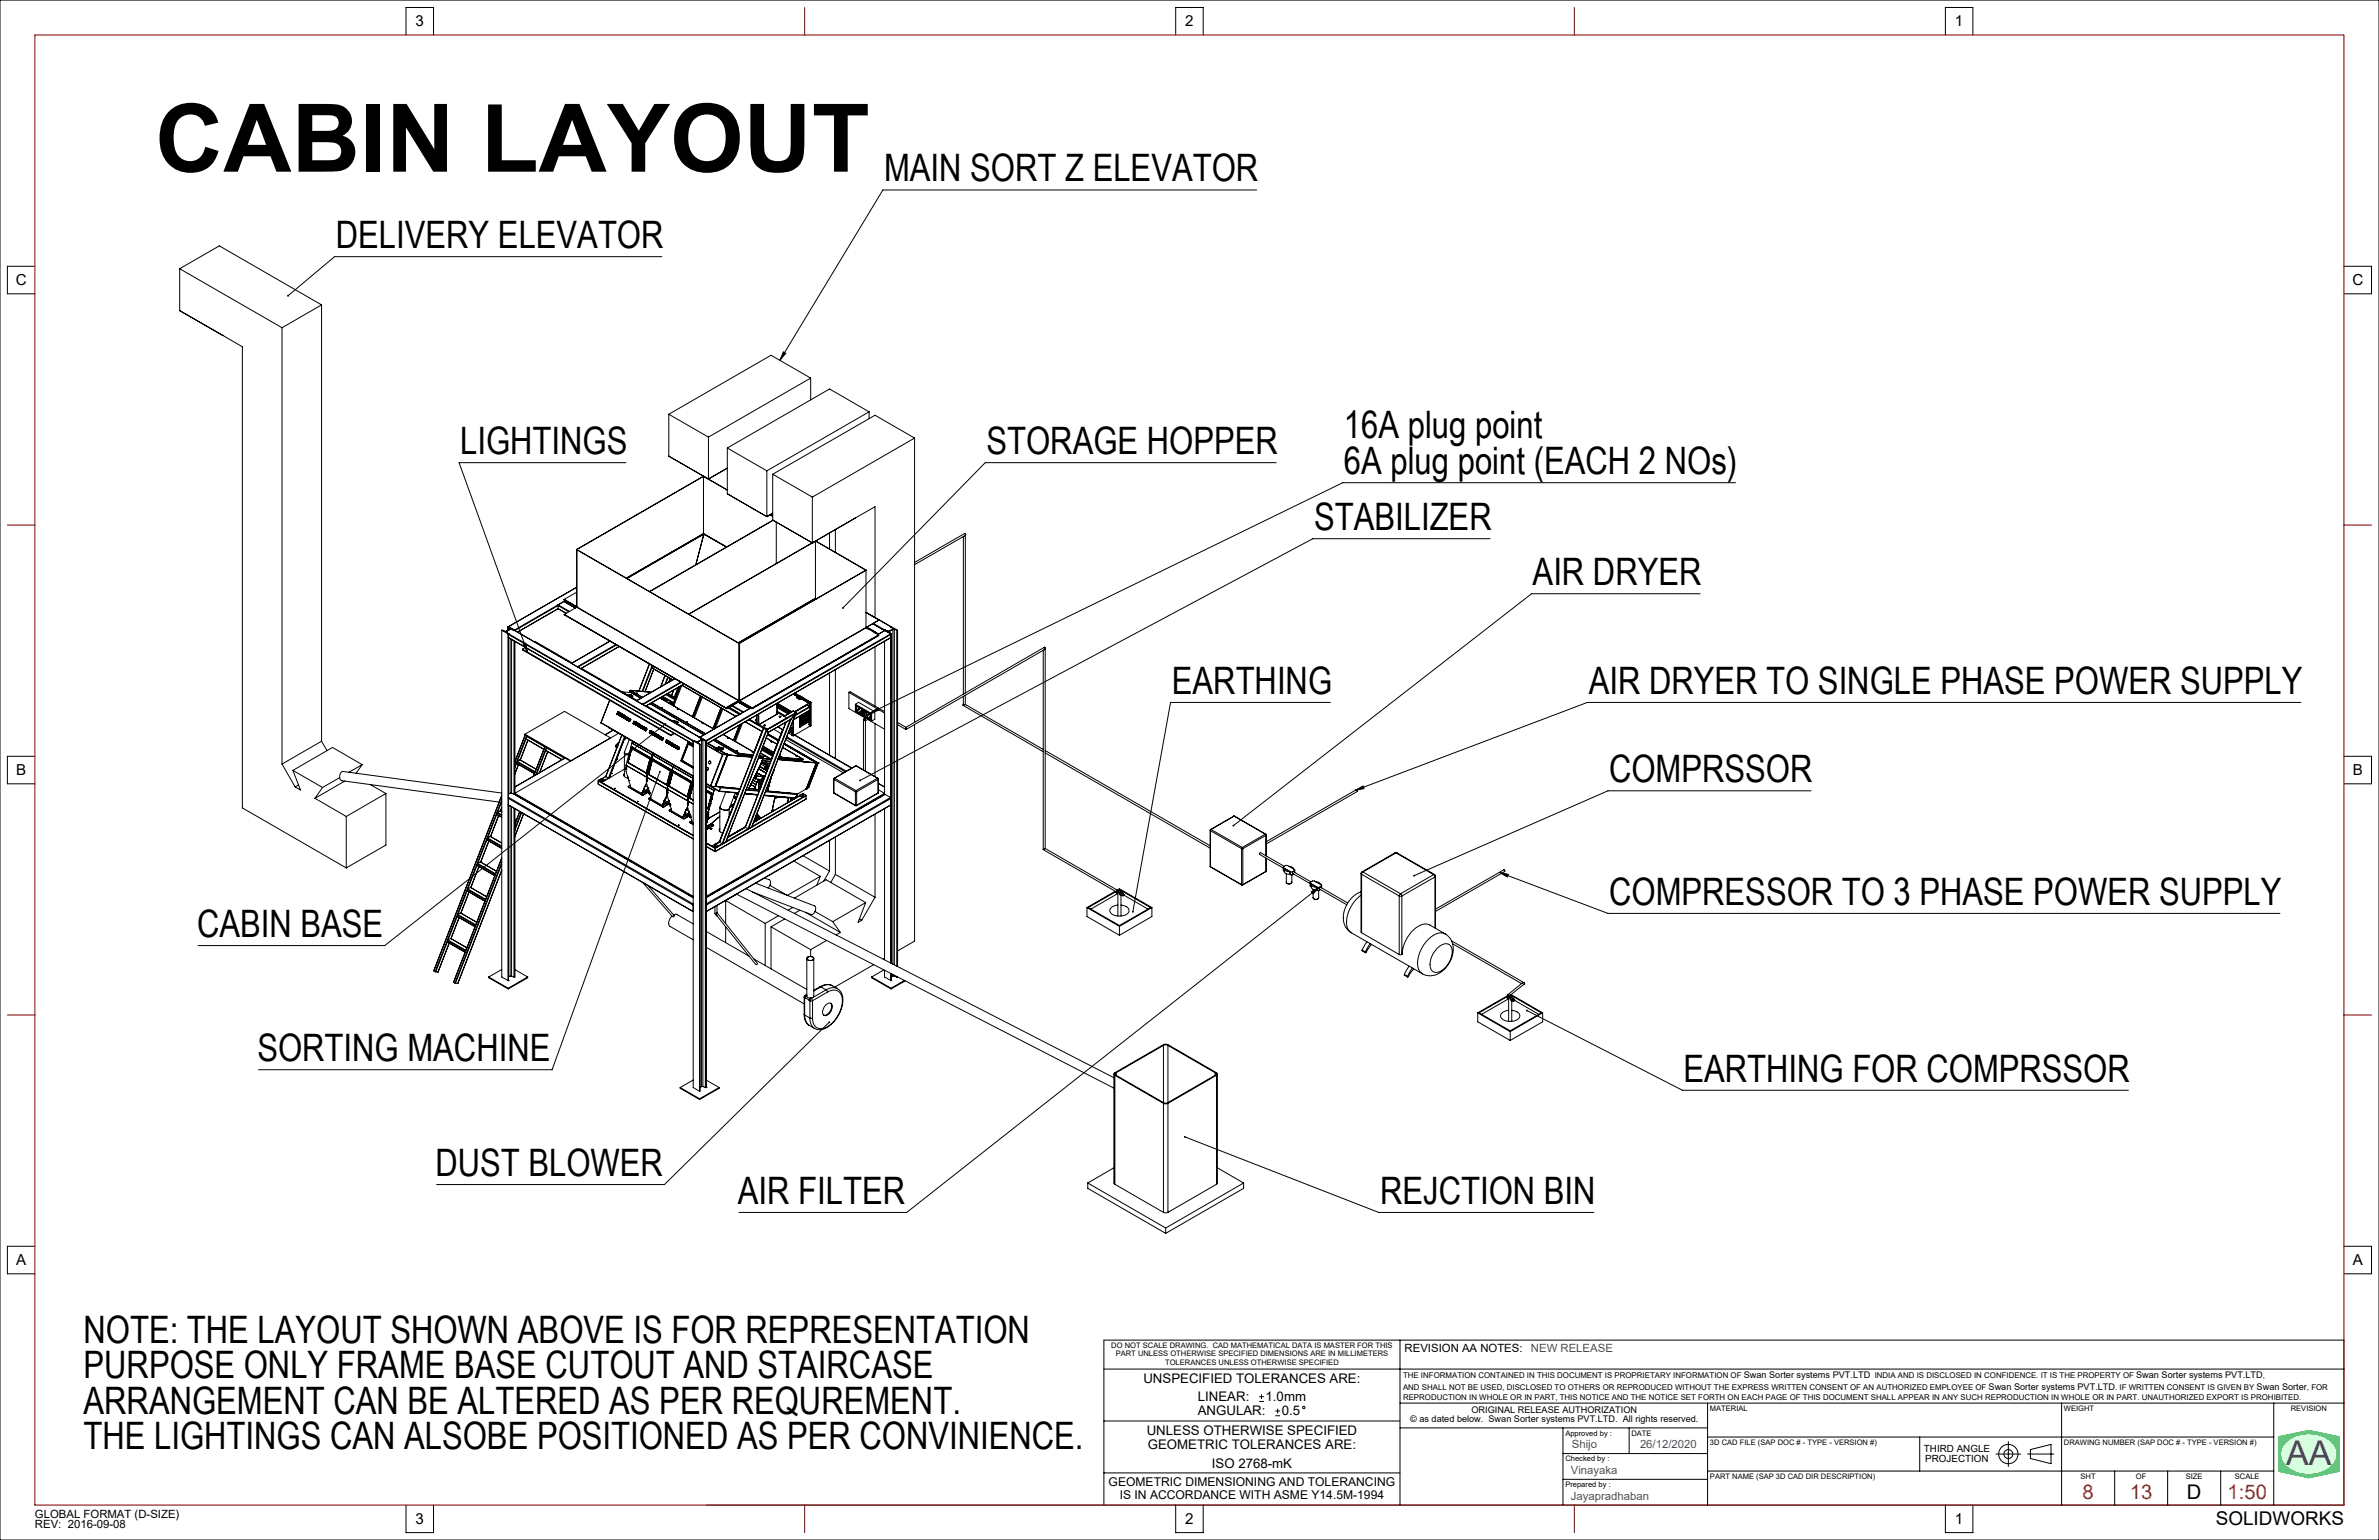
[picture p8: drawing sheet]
<svg xmlns="http://www.w3.org/2000/svg" width="864mm" height="559mm" viewBox="0 0 864 559" stroke-linecap="round" stroke-linejoin="round" font-family="sans-serif">
<defs><g id="words">
<text font-size="34.3" x="56.3" y="62.3">CABIN LAYOUT</text>
<g font-size="13.7">
<text x="320.9" y="65.8">MAIN SORT Z ELEVATOR</text>
<text x="121.9" y="90">DELIVERY ELEVATOR</text>
<text x="487.9" y="159">16A plug point</text>
<text x="167.1" y="164.6">LIGHTINGS</text>
<text x="358.1" y="164.6">STORAGE HOPPER</text>
<text x="487.9" y="171.9">6A plug point (EACH 2 NOs)</text>
<text x="477" y="192.3">STABILIZER</text>
<text x="556.4" y="212.3">AIR DRYER</text>
<text x="425.4" y="251.7">EARTHING</text>
<text x="576.7" y="251.7">AIR DRYER TO SINGLE PHASE POWER SUPPLY</text>
<text x="584.1" y="283.8">COMPRSSOR</text>
<text x="584.1" y="328.3">COMPRESSOR TO 3 PHASE POWER SUPPLY</text>
<text x="71.5" y="339.9">CABIN BASE</text>
<text x="93.4" y="385">SORTING MACHINE</text>
<text x="611.1" y="392.5">EARTHING FOR COMPRSSOR</text>
<text x="158.1" y="426.6">DUST BLOWER</text>
<text x="267.9" y="436.8">AIR FILTER</text>
<text x="501" y="436.8">REJCTION BIN</text>
<text x="30.3" y="487.3">NOTE: THE LAYOUT SHOWN ABOVE IS FOR REPRESENTATION</text>
<text x="30.3" y="500.2">PURPOSE ONLY FRAME BASE CUTOUT AND STAIRCASE</text>
<text x="30.3" y="513.1">ARRANGEMENT CAN BE ALTERED AS PER REQUREMENT.</text>
<text x="30.3" y="525.9">THE LIGHTINGS CAN ALSOBE POSITIONED AS PER CONVINIENCE.</text>
</g>
<text font-size="12.4" fill="#00f" x="829.9" y="531.7">AA</text>
<g font-size="7.3" fill="#f00">
<text x="756" y="543.9">8</text>
<text x="773.2" y="543.9">13</text>
<text x="808.6" y="543.9">1:50</text>
</g>
<text font-size="7.3" x="793.9" y="543.9">D</text>
<text font-size="6.9" x="804.3" y="553.3">SOLIDWORKS</text>
<g font-size="5.5">
<text x="150.9" y="9.5">3</text>
<text x="430.3" y="9.5">2</text>
<text x="709.7" y="9.5">1</text>
<text x="5.7" y="103.4">C</text>
<text x="853.9" y="103.4">C</text>
<text x="5.9" y="281.2">B</text>
<text x="854.1" y="281.2">B</text>
<text x="5.9" y="459">A</text>
<text x="854.1" y="459">A</text>
<text x="150.9" y="552.9">3</text>
<text x="430.3" y="552.9">2</text>
<text x="709.7" y="552.9">1</text>
</g>
<g font-size="4.8">
<text x="415.1" y="501.9">UNSPECIFIED TOLERANCES ARE:</text>
<text x="434.8" y="508.4">LINEAR:</text>
<text x="459.4" y="508.4">1.0mm</text>
<text x="434.8" y="513.6">ANGULAR:</text>
<text x="465.3" y="513.6">0.5</text>
<text x="416.3" y="520.7">UNLESS OTHERWISE SPECIFIED</text>
<text x="416.7" y="525.7">GEOMETRIC TOLERANCES ARE:</text>
<text x="439.9" y="532.6">ISO 2768-mK</text>
</g>
<g font-size="4.4">
<text x="402.5" y="539.1">GEOMETRIC DIMENSIONING AND TOLERANCING</text>
<text x="406.5" y="543.8">IS IN ACCORDANCE WITH ASME Y14.5M-1994</text>
</g>
<g font-size="4.1">
<text x="509.9" y="490.5">REVISION AA NOTES:</text>
<text x="12.7" y="550.7">GLOBAL FORMAT (D-SIZE)</text>
<text x="12.7" y="554.5">REV: 2016-09-08</text>
</g>
<g font-size="4.1" fill="#00f">
<text x="555.7" y="490.5">NEW RELEASE</text>
<text x="570.6" y="525.6">Shijo</text>
<text x="595.3" y="525.6">26/12/2020</text>
<text x="570.2" y="534.9">Vinayaka</text>
<text x="570.2" y="544.3">Jayapradhaban</text>
</g>
<g font-size="3.6">
<text x="698.4" y="527">THIRD ANGLE</text>
<text x="698.9" y="530.3">PROJECTION</text>
</g>
<g font-size="3.3">
<text x="633" y="500.2">Swan Sorter systems PVT.LTD</text>
<text x="775.5" y="500.2">Swan Sorter systems PVT.LTD</text>
<text x="721.9" y="504.3">Swan Sorter systems PVT.LTD</text>
<text x="819.2" y="504.3">Swan Sorter</text>
<text x="511.9" y="515.8">© as dated below. Swan Sorter systems PVT.LTD. All rights reserved.</text>
<text x="534.2" y="512.7">ORIGINAL RELEASE AUTHORIZATION</text>
</g>
<g font-size="2.9">
<text x="509.3" y="500.2">THE INFORMATION CONTAINED IN THIS DOCUMENT IS PROPRIETARY INFORMATION OF</text>
<text x="680.5" y="500.2">INDIA AND IS DISCLOSED IN CONFIDENCE. IT IS THE PROPERTY OF</text>
<text x="821.4" y="500.2">,</text>
<text x="509.3" y="508.1">REPRODUCTION IN WHOLE OR IN PART, THIS NOTICE AND THE NOTICE SET FORTH ON EACH PAGE OF THIS DOCUMENT SHALL APPEAR IN ANY SUCH REPRODUCTION IN WHOLE OR IN PART. UNAUTHORIZED EXPORT IS PROHIBITED.</text>
<text x="509.3" y="504.3">AND SHALL NOT BE USED, DISCLOSED TO OTHERS OR REPRODUCED WITHOUT THE EXPRESS WRITTEN CONSENT OF AN AUTHORIZED EMPLOYEE OF</text>
<text x="767.8" y="504.3">. IF WRITTEN CONSENT IS GIVEN BY</text>
<text x="837.5" y="504.3">, FOR</text>
</g>
<g font-size="2.7">
<text x="403.4" y="489.2">DO NOT SCALE DRAWING. CAD MATHEMATICAL DATA IS MASTER FOR THIS</text>
<text x="405" y="492.2">PART UNLESS OTHERWISE SPECIFIED DIMENSIONS ARE IN MILLIMETERS</text>
<text x="423" y="495.2">TOLERANCES UNLESS OTHERWISE SPECIFIED</text>
<text x="620.7" y="511.9">MATERIAL</text>
<text x="749.2" y="511.9">WEIGHT</text>
<text x="831.6" y="511.9">REVISION</text>
<text x="568.2" y="520.9">Approved by :</text>
<text x="592.2" y="520.9">DATE</text>
<text x="620.7" y="524.2">3D CAD FILE (SAP DOC # - TYPE - VERSION #)</text>
<text x="749.2" y="524.2">DRAWING NUMBER (SAP DOC # - TYPE - VERSION #)</text>
<text x="568.2" y="530.2">Checked by :</text>
<text x="568.2" y="539.6">Prepared by :</text>
<text x="620.7" y="536.6">PART NAME (SAP 3D CAD DIR DESCRIPTION)</text>
<text x="755.3" y="536.6">SHT</text>
<text x="775.4" y="536.6">OF</text>
<text x="793.5" y="536.6">SIZE</text>
<text x="811.3" y="536.6">SCALE</text>
</g>
</g></defs>
<g fill="none" stroke="#000" stroke-width=".36">
<path d="M65.2 97.5l37.2 21.4M65.2 97.5v15.2l15.6 9M65.2 97.5l14.4-8.3 37.1 21.4M102.4 118.9v158.3M116.7 110.6l-14.3 8.3M116.7 110.6v158.4M80.8 121.7h.1M80.8 121.7l7.2 4.1v167.4l37.7 21.7M294.3 137.2v7.9M294.3 137.2l-37.1 21.4M294.3 137.2l-14.4-8.3-37.1 21.4M242.8 150.3l14.4 8.3"/>
<path d="M242.8 150.3v15.2l21.2 12.4M257.2 158.6v15.2M315.5 149.4l-14.4-8.3-37.1 21.5M315.5 149.4l-37.1 21.5M315.5 149.4v2.5M332 159l-37.1 21.4M332 159v103.1M332 159l-14.4-8.3-37.1 21.4M254.8 172.4l2.4 1.4M255.4 172.9l-45.9 26.5M255.4 172.9v20.7M255.4 172.9l-46 26.4"/>
<path d="M255.4 172.8v.1M257.2 173.8h.1M257.2 173.8l6.8-3.9zM257.2 173.8l6.8 4M264 162.6l14.4 8.3M264 162.6v16.6l14.4 8.3M278.4 170.9v16.6M280.5 172.1l14.4 8.3M280.5 172.1v16.6l14.4 8.3M209.3 199.4l.1 20.8M209.4 199.3v.2M209.4 199.5l58.8 33.9"/>
<path d="M209.4 199.3l.1 .1M209.5 199.4v.1M209.5 199.5l58.8 33.9M209.5 199.5h-.1M255.2 193.7l.1 .1M255.3 193.8h.1M255.3 193.7l-27.9 16.1M255.3 193.8l-27.8 16.1M255.4 193.6l-.1 .1M255.4 193.6v.1M255.4 193.6l-28 16.2M255.4 193.6l8.4 4.9"/>
<path d="M255.4 193.9h.1M255.4 193.7l8.3 4.8-7.9-4.5M255.4 193.9l-27.8 16M255.5 193.9l.3 .1M255.5 193.9l-2.9 11.1M255.8 194h.1M276 186.1l2.4 1.4M278.4 187.5h.1M279.5 186.8l1 .6M279.6 186.8l.9 .5M279.9 186.6v.4M280.5 186.2l-2.1 1.3"/>
<path d="M280.6 188.7l-44.8 25.9 44.9-25.8M281.8 189.4v15.1M292.5 195.6l2.4 1.4M294.8 197l-44.8 25.8M294.9 197h.1M294.9 197l22.7-13.1v40.1M294.9 180.4v16.6M296 196.4l-46 26.5M296.1 196.3l18.3 10.5M301.1 193.4v5.8M303.2 192.2v8.2M349.7 194.7v57.2"/>
<path d="M350.4 194.3l-18.4 10.6M350.4 194.3l.2-.4-.5-.3-18.1 10.5M350.4 194.3v57.2M202.6 219.5v.2M202.6 219.7l-15.8 9M202.6 219.7v1.1M202.6 219.7l3.9 2.3M202.6 219.5l4.1 2.4M204.7 218.3h.2M204.7 218.3l4.2 2.3M204.7 217.6l4.7 2.7M204.7 217.7l63.3 36.5"/>
<path d="M204.7 217.6v.1M204.7 218.3l-2.1 1.2M204.8 217.5l-.1 .1M204.8 217.5l4.5 2.6M204.8 217.5l4.5 2.7M205.2 217.9l-18.5 10.7M205.5 218.1l-.5 .3M206.1 219.1l2.1 1.2M206.4 218.7l-.4 .2M206.6 218.7l-.5 .4M206.7 218.8l-.6 .3M208.8 220l-.6 .3"/>
<path d="M209.3 214.9l-4.5 2.6M295.9 217.1l.4 .2M295.9 217.2l-1.2 1M295.9 217.2l-27.8 16.1M296 217.1h.1M296 217.1l-.1 .1M296 217.1l-28 16.1M296 217.1l.3 .2M314.3 206.9l-18.3-10.6v20.8M314.3 206.9l-45.8 26.5M314.3 206.9l-45.9 26.5M314.4 206.8v20.9"/>
<path d="M314.4 206.8l-.1 .1M182.1 228.7v125.8l2.4 1.3M182.1 228.7l2.4 1.3M182.2 228.7h-.1M183.9 229.4l.6 .6M183.9 229.4l.7 .6M183.9 229.1v.3M184.4 227.4v1.3M184.5 227.4l.6 .6M184.5 230h.1M184.5 230v125.8M184.5 227.3v.1"/>
<path d="M184.5 227.3l2.4 1.4M184.6 230h.1M184.6 231.4v58.1M184.6 227.4l24.7-14.3-24.7 14.3M184.6 230l-.1 .2 67.1 38.8M184.6 230l67.1 38.7M185.1 228l-.1 .3-1.3 .8-1.5-.4M185.1 228v.3M185.2 228.4l-1.3 .7M185.2 231.7v56.1M185.7 228.4l1.1 .3M185.7 228.4h-.5"/>
<path d="M185.7 228.4l1 .4M185.7 232v55.8M186.6 232.6v55.5M186.7 228.8h.1M186.7 228.8l67.2 38.7M186.8 228.7l-.1 .1M186.8 228.7l20.7 12M186.8 228.7h.1M186.8 232.7v55.6M189.7 235.5l53.8 31.2M189.7 235.5v.3l53.8 31.1M190.7 234.9l-1 .6"/>
<path d="M194.1 233l.3-.2 13.3 7.7M202.6 220.8v.1M202.6 220.9l2.9 1.7M202.6 220.8l-14.7 8.6 14.7-8.5M202.6 220.8l3 1.7M204.8 223l59.1 34.2M204.8 223l58.7 33.8M204.9 223.1h.1M208.2 220.3h.2M209 220.1l-.5 .3M209.3 220.1l.1 .1M209.3 220.1h.1"/>
<path d="M209.3 220.2h.1M209.4 220.2l-4.6 2.8M209.4 220.2l58.7 33.9M221.4 232.6l-13.9 8.1M221.4 232.7l-13.9 8M223.6 233.9l-14 8M223.8 234l-13.9 8M224.7 234.6l-13.9 8M224.8 234.6l-13.9 8M250 222.8v.1M268.2 233.4h.3M268.2 233.4v20.8"/>
<path d="M268.3 233.4h.1M268.3 233.4h-.1M268.4 233.4h.1M268.5 233.4v20.8M314.4 227.7v.1M314.4 227.6h.1M314.4 222.2l9 5.2M314.4 227.7l-45.9 26.5M314.4 227.7h.1M314.4 227.8l4.5 2.6M314.4 227.6v.1M314.4 227.8l-45.9 26.5"/>
<path d="M314.4 227.6l4.7-2.6-4.7 2.7M314.5 227.7l.7 .4M314.7 227.6l-.3 .2M314.7 227.6l4.3 2.4-.4 .2 2.5-1.5M315.5 228l-.4 .2M315.5 228l2.1 1.2M316.8 226.3l4.3 2.5M317.6 229.2v.3M317.6 229.5v.1M317.6 229.2l-.3 .2M317.6 229.5l-.1 .1M317.6 229.5l1.1 .7"/>
<path d="M317.6 234.7v21.5M318.9 230.5l-45.8 26.6M318.9 225.1h.1M318.9 230.5l-45.8 26.5-4.6-2.6M318.9 230.4v.1M318.9 230.4l-45.9 26.5M321.1 228.7v.1M321.1 232.7v55.6M321.1 228.7l2.4 1.3M321.1 228.7l1.2 .3M321.1 228.7h.1M321.2 228.6v.1"/>
<path d="M321.2 228.6l-4.3-2.3 4.2 2.5M321.2 228.6l1.1 .4M321.2 228.6h.1M322.3 229h.5M322.9 229.1l-.1 .2 .7 .7M322.9 229.1v.3M323.3 227.4h.1M323.3 227.4l.8 .6M323.4 227.4h.1M323.4 227.4v.1M323.4 227.4l.7 .6M323.5 230v119.5"/>
<path d="M323.5 227.3l-.1 .1M323.5 227.3l2.3 1.4M324 228.3l-1.2 .7M324.1 228l-.1 .3M324.1 228v.3M324.1 228.1l-.1 .2M324.1 228.4l-1.2 .7M324.1 228.4v121.4M324.7 228.4h-.6M324.7 228.4l.8 .3M324.7 228.4v121.7M325.5 228.7h.3"/>
<path d="M325.5 228.7v121.9M325.8 228.7h.1M325.8 228.7v122M378.7 235.9v72.4M379.1 234.9a.42 .42 0 0 1 .4 .4 .42 .42 0 0 1-.4 .5M379.1 234.9l-50.2 29M379.1 235.8l-50.2 28.9M379.4 235.1v72.8M207.5 240.7h.1M207.5 240.7l2.1 1.2M209.6 241.9l21.4 12.4M211.1 242.5l20.1 11.6"/>
<path d="M221.3 254.1l-3.2 8.2M221.3 254.1l-3.1 8.1M223.9 259.1h.4M223.9 259.1l4.7 2.7M224 258.9l-.1 .2M224 258.9v.2M224 258.9l4.6 2.6M224.1 259h.1M224.1 259l.3 .3M224.1 259.2l.4 .2M224.2 259l-.1 .2M224.2 258.5h.1"/>
<path d="M224.2 259.2l.1 .1M224.2 258.5l4.6 2.7M224.2 259.1v.1M224.2 258.3v.2M224.3 258.3l4.5 2.6v.3M224.3 258.3l-.1 .2M224.3 259.1v.2M224.3 259.3h.1M224.3 258.5h.1M224.3 258.4v.1M224.4 258.4h.1M224.4 258.4v.2"/>
<path d="M224.4 258.6h.1M224.4 259.3l.4 .1M224.4 258.5v.1M224.4 259.2v.1M224.5 258.5h.1M224.5 258.6h.1M224.5 258.5l.1 .1M224.5 258.6l.2 .1M224.5 258.5v.1M224.5 258.7h.1M224.6 259.3l-.1 .1M224.6 258.7h.1"/>
<path d="M224.6 258.6v.1M224.6 259.4v.1M224.6 259.3h.1M224.6 259.3l.2 .1M224.6 258.6h.1M224.6 259.3v.1M224.6 259.5h.4M224.6 259.3v.2M224.7 258.7h.1M224.7 258.6l.1 .1M224.7 258.6l-.1 .1M224.7 258.6h.1"/>
<path d="M224.7 258.7l.1 .1M224.7 258.6v.1M224.7 259.4l.2 .2M224.8 258.7h-.1M224.8 258.7h.1M224.8 258.7v.1M224.8 259.4v.1M224.8 258.8h.1M224.8 259.5l.1 .1M224.8 258.7l.4 .3M224.9 258.7l-.1 .1M224.9 258.7v.1"/>
<path d="M224.9 258.7h.1M224.9 258.8h.1M224.9 259.6l.3 .2M224.9 258.9h.1M225 258.9h.1M225 258.8h.1M225 259.5l.2 .3M225 258.8l-.1 .1M225 259.5l.3 .3M225 258.8v.1M225 258.8l.1 .1M225.1 258.8h.1"/>
<path d="M225.1 259h.1M225.1 258.8l-.1 .1M225.1 258.9h.1M225.1 258.9l.1 .1M225.1 259.6l.1 .2M225.2 258.9h.1M225.2 259h.1M225.2 258.9l-.1 .1M225.2 259.8l.4 .1M225.2 259.8l.2 .1M225.3 258.9h.1M225.3 258.9l-.1 .1"/>
<path d="M225.3 259.1h.1M225.3 259l.1 .2M225.4 259h.1M225.4 259.7l-.1 .2M225.4 259l.2 .1M225.4 259.9h.1M225.4 259.2l.2 .1M225.4 259l-.1 .1M225.4 259.8l.1 .1M225.5 259.2h.1M225.5 259h.1M225.5 259l-.1 .2"/>
<path d="M225.5 259.9l.1 .1M225.5 259.8l-.1 .1M225.5 259.8v.2M225.5 259.1h.1M225.5 259.1v.1M225.5 259.8l.2 .1M225.5 259.9h.1M225.6 260h.3M225.6 259.1l-.1 .1M225.6 259.2h.1M225.6 259.3h.1M225.6 260l.2 .1"/>
<path d="M225.6 259.2v.1M225.7 259.3h.1M225.7 259.2l-.1 .1M225.7 259.3l.1 .1M225.7 259.9l-.1 .1M225.7 259.2v.1M225.7 260h.1M225.7 259.2h.1M225.7 259.2l.3 .2M225.7 259.2l.4 .3M225.8 259.3h.1M225.8 259.4h.1"/>
<path d="M225.8 259.3h-.1M225.8 259.3v.1M225.8 260v.1M225.9 259.4h.1M225.9 259.3h.1M225.9 259.3l-.1 .1M225.9 259.3v.1M225.9 251l3.2 .3M226 259.3h.1M226 259.5h.1M226 259.3l-.1 .1M226 259.3v.2"/>
<path d="M226 259.4h.1M226 259.4v.1M226.1 259.4l-.1 .1M226.1 259.4h.1M226.1 259.5h.1M226.1 259.4h-.2M226.1 259.4l.1 .1M226.1 259.4v.2M226.2 259.5h.1M226.2 259.6h.1M226.2 259.4l-.2 .1M226.2 259.5v.1"/>
<path d="M226.2 259.5l.2 .1M226.2 259.5l.3 .3M226.3 259.6l.1 .2M226.3 259.7h.1M226.3 259.5l-.1 .1M226.4 259.6h.1M226.4 259.7h.1M226.4 259.6l-.1 .1M226.4 259.6h-.2M226.4 259.6v.1M226.4 259.6l.2 .1M226.4 259.8h.1"/>
<path d="M226.4 259.6v.2M226.5 259.8l.4 .1M226.6 259.7l.1 .1M226.7 259.7l-.1 .2M226.7 259.8l.3 .3M226.7 259.9h.1M226.7 259.8v.1M226.7 259.9l.1 .1M226.8 260h.4M226.8 259.8l.1 .1M226.9 259.9l-.1 .1M226.9 259.9h.1"/>
<path d="M226.9 259.9v.1M227 259.9v.2M227 260h.1M227.1 260l-.1 .1M227.1 260l.3 .2M227.8 252.1h.1M227.8 252.1l.1 .1M228 252.2h.1M227.9 252.2h.1M228 252.1h-.2M228 252.1l1.2 .1M228 252.2l.2 .2"/>
<path d="M228 252.1h.1M228 252.1v.1M228.1 252.1l-.1 .1M228.1 252.1l.3 .2M228.2 252.4h.1M228.3 252.4h.1M228.3 252.3v.1M228.3 252.4l.2 .1M228.3 252.3l.1 .1M228.4 252.4h.1M228.4 252.3l-.2 .1M228.4 252.3h-.1"/>
<path d="M228.4 252.3l.1 .2M228.4 252.4h-.1M228.4 252.3v.1M228.4 252.3l1.3 .2M228.5 252.5l1.2 .2M228.6 251h.1M228.6 251l4 2.4M228.6 251v.1M228.6 252.6l.2 .1M228.6 251l4.1 2.3M228.7 252.7h.1M228.8 250.5l-.2 .5"/>
<path d="M228.8 252.7h.1M228.8 250.5h.1M228.8 250.6l4.3 2.4M228.8 252.7l.1 .1M228.9 250.5l-.1 .1M228.9 250.5h-.1M228.9 250.5l7 .6M228.9 250.5l4.3 2.5M229.2 252.2l.5 .3M229.7 252.5v.2M229.7 252.7l-.7 .1M231 254.3h.1"/>
<path d="M231 254.3l2.2 1.3M231.1 251.5l.4 .1zM231.1 251.5l.3 .1M231.1 251.5l.1 .1M233.2 255.6l20.7 11.9M234.7 256.1l13.5 7.8M235.7 240.9l-3.7 9.9M235.9 251.1h.1M235.9 251.1l.3 .2M236 255.3l19.6 11.3-19.6-11.3M236.5 255l19.6 11.3M236.6 255l19.6 11.2"/>
<path d="M236.7 241.5l-3.6 9.4M236.9 241.6l-3.6 9.3M237.1 242.5l7 4.2M237.1 242.5l7.1 4.2M237.1 241.7v.8M237.3 242.8l-3.2 8.2M239.6 253.3l19.5 11.2M239.9 249.2l1.5-4.1-1.6 4.1M240.2 256.7l.3 .2zM240.2 256.8l.3 .1M240.3 253.7l2 .2M240.4 252.8l4.1 2.3"/>
<path d="M240.6 252.7l3.9 2.3M240.7 252.9l-.1 .3 .1-.2M240.9 254l2 .2M241.1 254.1l2 .2M241.2 253.2l-1.4-.1 1.4 .2M241.7 252.1l3.2 1.8M242 251.9l3 1.7M242.1 251.8l3 1.7M242.4 245.7l-1 2.6M242.5 251.6l2.7 1.6M242.6 255l1.6 .1M242.6 245.8l-.9 2.3"/>
<path d="M242.8 247.5l.5-1.3-.5 1.3M244.2 255l-.3 .8M244.6 250.4l-.8 1.9 .7-1.9M244.6 256.2l2.9-7.5 19.6 11.3M245 246.3l-14 8M245.8 257.2l.4 .2zM245.9 257.3l.2 .1M246.1 249.5l-1.3 3.4M246.4 249.3l-1.4 3.7M246.8 249.1l-2.6 6.8M246.9 249l-2.7 6.9M247.1 247.5l-13.9 8.1"/>
<path d="M247.4 247.6l-14 8.1M247.6 248.6l19.6 11.3M248.3 248.2l-13.9 8 14-8M254.5 252.7l-2.9 7.5M254.6 252.8l-2.9 7.4M255 253l-2.9 7.5M261.7 256.9l-2.8 7.5 2.9-7.5M262 257l-3 7.5M262 257.1l-2.8 7.4M262.4 257.3l-2.7 6.9M263.6 256.9l.3 .2M263.9 257.1v.1"/>
<path d="M264.3 256.9l4.1 2.3M264.7 256.7l4 2.3-4.1-2.2M265.6 256.2l4.1 2.3M265.9 256l4 2.4M268 254.8l4.1 2.3M268 254.3l-4.5 2.5M268 254.2l-4.5 2.6M268 254.2v.1M268.1 254.7l.4 .3M268.1 254.7l.3 .3M268.1 254.1l-.1 .1M268.1 254.7l.3 .2"/>
<path d="M268.1 254.1l.1 .1M268.1 254.1l-.1 .2M268.2 254.2h.3M268.2 254.2l.2 .1M268.3 254.6l.5 .3M268.4 254.9h.1M268.4 254.2h.1M268.4 254.2l.1 .2M268.4 254.3l.1 .1M268.5 254.3h.1M268.5 254.2v.1M268.5 254.5h.1"/>
<path d="M268.5 254.4h.1M268.5 255v.1M268.5 254.5l4.6 2.6M268.5 254.3v.2M268.5 254.5l-4.6 2.7M268.5 254.4l4.5 2.6M268.5 254.3l4.5 2.6M268.5 255.1l2.2 1.2M268.6 254.4l-4.7 2.7M268.6 254.4h-.1M268.7 254.6l.1 .1M268.8 254.7l.2 .1"/>
<path d="M268.8 254.7l.2 .1-.5 .2M268.8 254.7h.1M268.8 254.6v.1M269.1 254.8l-.6 .3M269.9 258.4l-15.9 9.1M270.7 256.3l1.4 .8M271.2 256l-.5 .3M271.4 256.2l-.4 .2M272.1 257.1h.1M272.1 257.1l-2.2 1.3M272.3 256.7l-.4 .3M272.4 256.7l-.4 .3"/>
<path d="M272.6 256.8l-.5 .3M272.6 256.8l-18.5 10.7M273 256.9l.1 .2M274.6 259.5v3M274.7 259.5v3.2M275.3 259.2v3.8M275.4 259.1v3.9M282.1 255.2v4l-6.7 3.8M282.1 255.3l5.2 3M282.1 258.3l2.7 1.5M282.1 256.4l4.2 2.5M282.1 256.3l4.4 2.5"/>
<path d="M282.1 255.9l4.7 2.7M282.1 258.5l3.5 2M282.1 255.3l5.3 3M282.1 255.7l4.9 2.8M282.1 255.4l5.1 3M282.1 256.8l4 2.3M282.1 258.1l2.9 1.6M283 260l.4 .1zM287.5 258.3l-5.4-3.1v3.9l-6.7 3.9M287.8 258.1l-3.2 1.8M288 258l-.2 .1M288 258l.9 .6"/>
<path d="M288 258l-3.3 1.9M288 251.8l2.8 1.6M288.1 251.7l1.5 1M288.4 258.3l5.4-3.1zM288.5 251.5l1.7 .9-1.7-.9M288.6 259.5v.2M288.6 259.7l-.5 1.4M288.9 258.9l-10.5 6M288.9 258.9l-1.7 2M288.9 258.6v.3M288.9 258.7l-16.1 41.4M288.9 258.6l-3.3 1.9"/>
<path d="M289.1 253l1.2 .9M289.1 253l1.2 .8M289.5 253l.2 .1zM289.5 253.1h.1M289.6 252.8l.1-.2 1.2 .7M289.6 252.8l-1.6-1 1.6 1M289.6 252.8l-.5 .2M289.8 252.6l.5-.2 1.2 .6M290.2 253.5h.1M290.2 252.6l.2 .1zM290.2 252.7h.1M290.3 253.8v.1"/>
<path d="M290.8 253.4l-.5 .4M290.8 253.5h.1M290.8 253.5l-.5 .4M290.9 253.1h.1M290.9 253.4l-.1 .1M290.9 253.5l2.8 1.7M290.9 253.4v.1M291 253.3l-.2 .1M291 253.4l2.9 1.7M291.4 253.2l2.9 1.6M291.5 253l-.5 .3M291.5 253l-.6 .5"/>
<path d="M292.8 255.9h.1M292.9 255.9l-4.4 2.4M292.9 255.9l.9 .5M293.3 258.4l.1 .1M293.4 258.5l.1 .3-3 1.7M293.4 258.5l-3.1 1.7M293.4 258.8l.1 .2-3 1.8M293.4 259.1l.1 .2-3 1.8M293.4 259.4l.1 .2-3 1.7M293.4 259.6l.1 .3-3 1.7M293.4 259.9l.1 .2-3 1.8M293.8 256h.1"/>
<path d="M293.8 256v.4M293.8 257.9v5M293.8 255.2h.1M293.8 256.4l.1 .2M293.8 257.8v5.8l-5.9 3.4M293.8 255.9v.1M293.8 256.4l-5.1 3M293.9 255.2h.1M293.9 255.1l-.1 .1M293.9 255.1l-.1 1.3M293.9 255.2h-.1M293.9 256.6l-5.3 3.1"/>
<path d="M293.9 255.2v1.3M293.9 256.6v6.9M294.3 254.9h.1M294.3 254.8v.1M294.3 254.8v8.4M294.3 254.9l-.4 .3M294.3 254.8l-.4 .3M294.3 255l-.4 .2M294.3 255h.1M294.4 254.9l-.1 8.3M301.1 244.2v29.8M303.2 243v32.2"/>
<path d="M308.2 251.2l.4-.2 12.5 7.2M308.2 251.2l12.9 7.5M308.2 251.2v5.9l6.1 3.5M310.5 255.6l1.2-.8 5.9 3.5M310.5 255.6l5.9 3.3M310.5 255.6v2.7l5.9 3.4M310.8 258.1h.1M310.8 256l5.3 3.1v2.1l-5.3-3.1zM310.9 256.2h.1M310.9 256.2l1.9 1M310.9 258.1l1.7 1M312.1 258.3l.3 .3z"/>
<path d="M312.2 257.9l.2 .3zM312.6 259.1l.2-1.6 .5 .3-.2 1.6M312.6 259.1l.5 .3M312.7 257.2l.1 .1M312.8 257.2l-.1 1.1M312.8 257.3l1.8 1M312.8 257.3v.5M313.1 259.4l.2 .1M313.3 259.5l.4 .3M313.3 259.3l-.2 .1M313.4 257.6h.1M313.4 257.6l-.1 1.4"/>
<path d="M313.4 257.7v.5M313.5 257.6l1.1 .7M313.5 257.6l-.1 .1M313.8 259.8h.1M314 258.2v.5M314 258.2l-.5-.3-.2 1.6M314 258.2l-.3 1.6M314 258.2l-.2 1.6 .5 .3M314 258.2l.5 .3M314.5 258.5v1.5l-.2 .1M314.5 258.5l-.2 1.6M314.6 258.3v1.9l-.3-.1"/>
<path d="M314.6 258.3l1.5 .9M314.7 259.8l.2 .3zM314.8 259.4l.1 .3zM315.2 259.1l.3 .4zM315.7 260l.2 .2zM316.1 259.2h.1M316.1 259.2l-1.5-.9v1.9l1.5 .9M316.4 258.9v2.8M317.6 258.3v2.7l-1.2 .7M317.6 258.3l-1.2 .6M349.7 255.5l-.1 .5 29.1 16.8M349.7 252.7v2.9a.34 .34 0 0 0 .3 .3 .34 .34 0 0 0 .4-.2v-.1"/>
<path d="M350.4 255.6l28.3 16.4M350.4 252.3v3.3M102.4 277.2l4.7 8.3M106.3 279.5l2.8 7.2-2-1.2M106.3 279.5l10.8 6.2M116.7 269l-14.3 8.2M116.7 269l2 3.4M131.5 277.5l-4.8 2.7M131.5 277.5l-10.8-6.3-14.4 8.3M131.5 277.5l-2.2 3.1M186.9 276.6l3.8-9.8 .4 .2-4.2 11.1M187.7 277.1h.1"/>
<path d="M187.7 276.5l6.4 3.7M187.7 276.5v.5M187.7 276.6l-.8 2.1M187.7 277l6.3 3.7M187.7 277.1l6.3 3.6M187.8 276.3l-.1 .2M187.8 276.3l6.4 3.7M188.7 275.7h.1M188.7 275.7l5.9 3.4M188.7 275.7l-.9 .6M190.5 266.8h.1M190.5 266.4v.3l16.5 9.5"/>
<path d="M190.5 266.8v.1M190.5 266.4l14.4-8.3 16.8 9.7M190.5 266.4l16.8 9.6M190.6 266.7l-3.7 9.7M191.2 267.3l6.5 3.7M191.3 268.3l6.1 3.6-6.1-3.5M191.3 267.4l-3.5 8.9M191.6 268.6l-2.8 7.2M197.8 270.9l-4.2 10.7M197.9 270.9l.4 .3-3.8 10M197.9 270.9l-4.2 10.7M198.4 272.5l5.6 3.1"/>
<path d="M198.4 271.4l6.5 3.7M198.4 271.5l-3.6 9.5M205 275l-.1 .1M205 275l-18.1 10.5M205.1 275.1l-18.2 10.5M218.1 262.3h.1M218.2 262.2v.1M218.2 262.2l-.1 .1M218.2 262.3l33.4 19.3M218.2 262.2l33.4 19.4M221 263.9l30.6 17.8M222.5 264.9l-2.9 1.7"/>
<path d="M222.6 265l-2.9 1.7M223.6 270.4l.1 .7M223.6 270.8l.4 .3M223.7 270.5l.2 .3M223.7 270.5v.6M223.7 271.1l.2 .3M223.7 270.4h.1M223.8 270.4h.1M223.9 270.4h-.1M223.9 270.4h.1M223.9 270.1h.1M223.9 271.1h.1"/>
<path d="M223.9 270.2l-.2 .3M223.9 270.3l-.2 .1 .2 .1M223.9 271.2v.1M223.9 270.1v1.2M223.9 270.1l.4 .2M223.9 270.1h.3M223.9 271.2h.1M224 271.1h-.1M224.2 275.4h.1M224.2 269.8v.3M224.2 269.8l.1 .2M224.2 270.7l-.1 .1"/>
<path d="M224.2 275.3l-.1 .2M224.5 269.8l-.3 .3M224.5 266.1l-37.6 21.8 64.7 37.4M224.6 269.5l-.4 .3M225.7 266.7l-5.8 15.1M225.7 266.8l-5.8 15M225.8 260l.1 .1M225.9 260l.2 .3-.3-.2M225.9 260.2l.2 .1M225.9 260.2l.5 .1M225.9 260.1h-.1M225.9 260.1v.1"/>
<path d="M226.1 260.2v.1M226.2 260.3h.1M226.2 260.3v.1M226.2 260.3l.3 .2M226.3 260.3l.1 .1M226.3 260.3v.1M226.3 260.4l.4 .1M226.4 260.5h.1M226.4 260.3v.2M226.4 260.3v.1M226.4 260.3l.2 .2M226.5 260.5l.1 .1"/>
<path d="M226.6 260.4v.2M226.6 260.5v.1M226.6 260.5h-.1M226.6 260.6l.4 .2M226.7 273v8.8M226.7 279.1l-5.4 3.2M226.7 272.9l.3 .5 1.2 .5-1.2-.5zM226.7 260.5l.1 .1M226.7 267.3l-5.8 15M226.8 260.6h.1M226.8 260.5l-.1 .2M226.8 260.6l.2 .1"/>
<path d="M226.8 260.6l.4 .2M226.9 260.6l.1 .2M226.9 267.4l-5.7 14.8M226.9 267.5l-5.7 14.7M227 260.8h.1M227 260.1h.4M227 268l-.1 .1M227 260.7v.1M227.1 260.8v.1M227.1 260.7v.2M227.1 260.9h.4M227.1 260.8h.1"/>
<path d="M227.2 260l.2 .3M227.2 260v.1M227.2 260.8h.1M227.2 260.2h.1M227.2 260.8l.2 .1M227.3 279.1h.1M227.3 278.4h.1M227.3 260.8v.2M227.3 260.8v.1M227.3 277.7l7.4 4.3M227.3 277.7v2.2l.5 1.8M227.3 278.4v.7"/>
<path d="M227.3 261l.1 .1M227.3 260.1l-.1 .1M227.3 260.2l.4 .1M227.3 261h.1M227.4 260.1l-.1 .1M227.4 260.9h.1M227.4 260.2l.1 .1M227.4 260.9l-.1 .1M227.4 261.1h.4M227.4 260.2v.1M227.5 261l.1 .2M227.5 260.9l-.1 .2"/>
<path d="M227.5 261l-.1 .1M227.6 260.3l.3 .3-.4-.3M227.6 260.2l-.1 .2M227.6 261.2h.3M227.6 260.4l.4 .1M227.6 260.3v.1M227.7 261.1l-.1 .1M227.7 261.1l.3 .3M227.7 260.3l-.1 .1M227.7 261.1h.1M227.7 261.1l.3 .1M227.8 261.1v.2"/>
<path d="M227.8 261.3h.3M227.8 261.2v.1M227.9 276.7h.1M227.9 260.5l.4 .2M228 276.6h.1M228 261.2l.3 .2M228 261.3h-.1M228 260.5v.1M228 260.5l.1 .1M228 276.6l6.6 3.8M228 260.5l.3 .2M228 261.3v.1"/>
<path d="M228.1 260.6l.4 .2M228.1 261.4l.1 .1M228.1 260.7l.2 .1M228.1 261.3v.1M228.1 261.4v.1M228.1 261.3l.3 .2M228.1 274.4l-.8 3.3M228.2 261.5l.1 .1M228.2 260.6v.2M228.2 261.4v.1M228.2 261.4l.4 .2M228.3 261.4l.1 .1"/>
<path d="M228.3 260.7v.1M228.3 260.8h.1M228.3 260.7l-.1 .1M228.3 261.4v.2M228.4 261.6l.1 .1M228.4 261.6h.1M228.4 260.7l-.1 .1M228.4 261.5v.1M228.4 260.9l.4 .2M228.4 260.7v.2M228.5 268.3l-1.8 4.6M228.5 260.9l.1 .1"/>
<path d="M228.5 260.8l.3 .3M228.5 261.7l.1 .1M228.5 272.9h.1M228.5 261.5v.2M228.5 272.9l-.4 1.5M228.6 261.6v.1M228.6 261.6l-.1 .1M228.6 261h.1M228.6 261.5l-.1 .3M228.6 260.9v.1M228.7 260.9h.1M228.7 260.9v.2"/>
<path d="M228.7 261.1h.1M228.8 261.2h.1M229.1 271.2l.1 .4M229.1 271.2l6.6 3.9M229.1 271.1v.1M229.1 271.1l6.7 3.9M229.2 271.6l6.3 3.6 .2-.1M229.3 271.6l-1.4 5.1M229.3 271.7l-1.4 5M229.4 269.7l-.9 3.2M229.4 269.7l7.5 4.2M229.4 271.1h.1"/>
<path d="M229.4 271.1l6.7 3.8M229.4 271.1h-.3M229.8 269.1l-.4 .6M229.8 262.5h.1M229.9 262.5l4.6 2.7M229.9 262.3l-.1 .2M229.9 262.3v.2M229.9 262.3l4.6 2.7M229.9 262.5l.2 .1M230 262.4v.1M230 262.5l.3 .1M230 262.4h.1"/>
<path d="M230 262.4l-.1 .1M230 262.4l.2 .2M230 261.9h.1M230 261.9l4.7 2.6M230.1 262.6l.4 .1M230.1 261.9l4.6 2.7M230.2 261.7l-.2 .2M230.2 261.7l-.1 .2M230.2 261.7l4.5 2.6M230.2 261.9l.2 .1M230.2 261.9h.1M230.2 261.8l.2 .1"/>
<path d="M230.2 261.8v.1M230.3 261.8h.1M230.3 261.8v.2M230.3 262.7l.1 .1M230.3 261.9h.1M230.3 262.7h.1M230.4 262h.1M230.4 261.9h.1M230.4 261.9v.1M230.4 262.8l.4 .1M230.5 261.9h.1M230.5 261.9v.2"/>
<path d="M230.5 262.1h.1M230.5 278.1h-.1M230.5 262.7l.1 .2M230.5 262.7l-.1 .1M230.5 262h.1M230.5 262.7l-.2-.1v.1M230.5 262v.1M230.6 262.1h.1M230.6 262l.2 .1M230.6 262.9h.3M230.6 262v.1M230.6 262h.1"/>
<path d="M230.7 262.2l.1 .1M230.7 262.8l.3 .3M230.7 262.8l-.1 .1M230.7 262.1h-.1M230.7 262.1h.1M230.7 262.2h.1M230.7 262.1h.2M230.7 262.1v.1M230.7 262.9h.1M230.8 262.9l.3 .3M230.8 262.9h.1M230.8 262.3h.1"/>
<path d="M230.8 262.1h.1M230.8 262.1l-.1 .1M230.8 262.1l.2 .1M230.8 262.1v.2M230.8 262.9l.2 .2M230.9 262.2h.1M230.9 262.3h.1M230.9 262.1l-.1 .2M230.9 262.2v.1M230.9 262.9l.1 .2M230.9 262.2l-.1 .1M231 262.4h.3"/>
<path d="M231 262.4h.1M231 262.3h.1M231 262.3l.3 .1M231 262.2l-.1 .1M231 263.1l.4 .1M231 262.3v.1M231 262.3l.4 .3M231.1 262.3h.1M231.1 262.4h.1M231.1 262.3l-.1 .1M231.1 263.1l.4 .3M231.1 263.1h.1"/>
<path d="M231.1 262.5h.1M231.1 262.3v.1M231.1 262.3l.1 .1M231.2 263.1v.1M231.2 262.4h.1M231.2 263.2l.3 .2M231.2 263.3l.7 .3M231.2 262.4l.1 .1M231.3 262.4h.1M231.3 262.5h.1M231.3 262.4l-.2 .1M231.3 262.4l.1 .2"/>
<path d="M231.3 262.4l-.1 .1M231.4 262.6h.1M231.4 262.5h.1M231.4 262.4l-.1 .1M231.4 262.5h-.1M231.4 263.2l-.2 .1M231.4 263.2v.1M231.4 263.3l.1 .1M231.4 262.5l.3 .1M231.4 262.5l.2 .1M231.5 262.5l-.1 .1M231.5 262.6h.1"/>
<path d="M231.5 262.5h.1M231.5 263.3l.4 .2M231.5 262.7l.2 .1M231.6 262.6h.1M231.6 262.6h-.1M231.6 262.6v.1M231.6 262.6l.2 .1M231.6 262.7h.1M231.6 263.5h.1M231.7 263.4l-.1 .1M231.7 262.8h.1M231.7 262.6l-.1 .1"/>
<path d="M231.7 262.6v.1M231.7 263.4l.1 .1M231.7 263.5h.1M231.8 262.7h.1M231.8 262.8h.1M231.8 262.7l-.1 .1M231.8 262.9h.3M231.8 262.7v.2M231.8 262.7v.1M231.8 263.6l.3 .1M231.9 263.5l.3 .2M231.9 262.7v.2"/>
<path d="M231.9 262.8l.4 .3M232 263.5l-.1 .2M231.9 262.9h.1M232 262.8l.1 .1M232.1 263.7l.3 .2M232.1 262.9l.3 .1M232.1 263.7l.1 .1M232.1 262.9l.1 .2M232.2 263.7l.3 .1M232.2 263.1h.1M232.3 263.7l-.1 .1M232.3 263l.4 .3"/>
<path d="M232.4 263l.2 .2M232.4 263.8l.3 .2M232.4 263v.2M232.4 263.8h-.1M232.4 263.8l.2 .1M232.4 263.8v.1M232.5 263.1l-.1 .1M232.5 263.2l.4 .1M232.5 264h.1M232.5 263.1v.1M232.5 263.1h-.1M232.5 263.9v.1"/>
<path d="M232.5 264l.1 .1M232.5 263.9h-.1M232.6 264v.1M232.6 263.1v.2M232.6 263.9l.1 .1M232.6 263.1v.1M232.6 264.1h.4M232.6 264.1l.5 .1M232.6 263.2h-.2M232.7 263.3h.1M232.7 264h.1M232.7 263.3l.3 .1"/>
<path d="M232.7 263.2v.1M232.8 264.1h.1M232.8 263.3l.4 .2M232.8 263.3l.3 .3M232.9 263.5h.1M232.9 264.1l-.1 .1M232.9 263.3l-.1 .1M232.9 263.5l.1 .1M232.9 264.1l.6 .5M232.9 264.1l.3 .3M233 263.5l.1 .1M233 264.3l.2 .1"/>
<path d="M233.1 264.3l.5 .2M233.1 263.5v.1M233.1 263.6l.4 .1M233.2 264.2v.2M233.2 263.5l.3 .2M233.3 263.6h.1M233.3 263.7h.1M233.3 263.7l.2 .1M233.3 263.6v.1M233.4 264.5l.7 .3M233.4 264.5h.1M233.4 264.4v.1"/>
<path d="M233.4 264.5l.1 .1M233.5 263.7l.5 .4M233.5 263.8l.1 .1M233.5 263.7h.1M233.5 263.7l.1 .2M233.5 263.7v.1M233.5 264.6l.2 .1M233.6 279.9l-.1 .1M233.6 263.9h.4M233.6 264.5h.1M233.7 264.5v.2M233.7 264.7l.4 .1"/>
<path d="M233.8 264h.1M233.8 263.9h.1M233.8 263.9v.1M233.9 264.8h.1M233.9 264.8l.2 .1M234 264v.1M234 264.9l.5 .1M234.1 264.8l.4 .2M234.1 264.9h.1M234.2 264.1h.1M234.2 264.1l.2 .1M234.2 264.2l.4 .2"/>
<path d="M234.2 264.2l.3 .2M234.2 264.2l.1 .1M234.2 264.1v.1M234.3 264.9l.1 .2M234.3 264.1l-.4-.2 .5 .3M234.3 264.9l-.1 .1M234.4 264.9v.2M234.4 264.9l.1 .2M234.4 264.2v.1M234.4 264.3l.3 .1M234.4 264.2h.1M234.4 265.2h.1"/>
<path d="M234.5 264.2v.2M234.5 265l-.1 .2M234.5 265v.1M234.6 264.4l.1 .1M234.6 264.5h.1M234.7 264.6h.1M234.7 264.3v.2M234.7 264.4h-.1M234.7 264.4v.1M235.5 278.7h.1M235.5 275.2h.1M235.6 278.7h.1"/>
<path d="M235.6 278.7l-.9 3.2M235.6 278.7v.1M235.7 275.1h.1M235.7 265.9h.4M235.7 265.9l4.6 2.7M235.8 275.1l-.2 .1M235.8 275l-.1 .1M235.8 265.7l-.1 .2M235.8 265.7v.2M235.8 275v.1M235.8 265.7l4.6 2.7M235.9 275.4h.1"/>
<path d="M235.9 275.4l-1.3 5M235.9 277.2h.1M235.9 265.9l.3 .2M235.9 265.8l.4 .4M235.9 277.2l-.3 1.5M235.9 277.2l-.4 1.5M236 277.2h.1M236 265.9l.2 .1M236 265.9h-.2M236 265.9v.1M236 277.2l-.5 1.5M236 265.3l4.6 2.7"/>
<path d="M236 275.4h.1M236 275.2h.1M236 275h.1M236 265.1v.2M236 275h-.2M236 265.1l4.6 2.7M236.1 274.9v.1M236.1 274.9l-.1 .1M236.1 275.2l-1.5 5.4-6.7-3.9M236.1 274.9l-.3 .1M236.1 265.2h.1M236.1 265.3h.1"/>
<path d="M236.1 265.2v.1M236.1 275l-.2 .4M236.1 265.2v.2M236.1 266h.1M236.1 265.4h.4M236.2 266h.1M236.2 266l-.1 .1M236.2 266.1l.4 .2M236.3 265.3h.1M236.3 265.4h.1M236.3 265.3l-.1 .1M236.3 265.3l.2 .1"/>
<path d="M236.3 266.1h.1M236.3 265.3v.1M236.4 266.1l.7 .5M236.4 266.1l.3 .4M236.4 265.4h-.1M236.4 265.5l.1 .1M236.4 265.5h.1M236.4 265.4h.1M236.4 265.4v.1M236.5 265.4h.1M236.5 266.3h.1M236.5 265.4l-.1 .1"/>
<path d="M236.5 265.4v.1M236.5 266.2h.1M236.5 275.5l.1 .4 6.3 3.6 .3-.1M236.5 265.4v.2M236.5 275.5l6.7 3.9M236.5 275.5h.1M236.5 265.5h.1M236.5 265.6h.1M236.6 275.4l-.1 .1M236.6 265.6h.1M236.6 275.4l6.6 3.9M236.6 265.5h.1"/>
<path d="M236.6 265.6l.4 .1M236.6 266.3h.1M236.7 265.6h.1M236.7 265.5h.1M236.7 265.5l.3 .2M236.7 265.5l-.1 .1M236.7 266.3h-.1M236.7 265.5l.2 .1M236.7 265.5v.2M236.7 275.9l-1.3 5.1M236.7 265.7h.1M236.8 266.3l.1 .1"/>
<path d="M236.8 265.7h.1M236.8 265.6l-.1 .1M236.8 266.3l.3 .2M236.8 265.6l.1 .2M236.8 274h.1M236.9 273.9h.1M236.9 273.9l-.1 .1M236.9 273.9v.1M236.9 275.4h.1M236.9 275.4l6.6 3.8M236.9 275.4l6.7 3.8M236.9 266.4h.1"/>
<path d="M236.9 273.9l-.9 3.3M236.9 274l-2.2 8M236.9 274l7.4 4.3M236.9 273.9l14.7 8.5M236.9 275.4h-.3M236.9 265.8h.1M236.9 265.6h.1M236.9 265.6l-.1 .1M236.9 265.6v.2M236.9 266.4l.2 .1M236.9 265.6l.1 .1M236.9 266.6h.1"/>
<path d="M236.9 265.8l.1 .1M236.9 266.4v.2M237 265.8h.1M237 265.7v.2M237 265.7v.1M237 265.7h.1M237 266.5l.4 .2M237 265.9h.1M237 265.7l-.1 .1M237.1 265.9h.2M237.1 265.7l-.1 .2M237.1 265.9h.1"/>
<path d="M237.1 265.8h.1M237.1 265.8l.2 .1M237.1 266.5l.1 .1M237.2 265.8l-.1 .1M237.2 265.8v.1M237.2 266.7h.3M237.2 265.8l.3 .2M237.2 266l.5 .1M237.2 265.9h.1M237.2 265.9v.1M237.2 266l.3 .1M237.2 273.4l-.3 .5"/>
<path d="M237.3 266.6l-.1 .1M237.3 266.6l.3 .2M237.3 273.4l-.4 .5M237.3 266.8l.4 .2M237.3 266.7h.1M237.3 266.7v.1M237.4 266.7l-.1 .1M237.5 266v.1M237.5 266.7l.1 .1M237.5 266.1h.1M237.5 266.9l.3 .1M237.5 266.7v.2"/>
<path d="M237.5 266.1l.4 .1M237.6 266.8l-.1 .1M237.7 266.1l.1 .2M237.7 267h.3M237.7 266.1l.1 .1M237.7 266.9l.4 .2M237.7 266.1v.1M237.7 266.3h.4M237.8 266.1l.1 .1M237.8 266.9v.2M237.8 266.9l-.1 .1M237.8 266.2l-.1 .1"/>
<path d="M237.8 266.9l.2 .1M237.8 266.3l.1 .1M237.9 266.2l-.1 .1M237.9 267l.3 .1M237.9 266.3h.1M238 267l-.1 .1M238 267.2h.1M238 267.1h-.1M238 266.3l.3 .3M238.1 266.3l.3 .2M238.1 266.3v.1M238.1 267.2l.3 .2"/>
<path d="M238.1 266.3l.1 .1M238.1 266.3l.2 .2M238.1 267.1v.1M238.2 266.4l-.1 .1M238.2 266.4h.1M238.2 267.1l.3 .2M238.2 267.2v.1M238.2 267.2h.1M238.3 267.2l.1 .2M238.3 267.2h.1M238.3 266.6l.4 .1M238.4 266.5l.1 .2"/>
<path d="M238.4 267.2v.1M238.4 266.5l-.1 .1M238.4 267.4l.4 .1M238.5 266.7h.1M238.5 266.6l.3 .1M238.6 266.7l.1 .1M238.6 267.4v.1M238.6 267.4h-.2M238.6 267.4l.5 .3M238.7 266.7l.3 .1M238.7 266.7h.1M238.6 267.5h.1"/>
<path d="M238.7 266.7v.1M238.7 267.4l.2 .1M238.8 266.8l.1 .1M238.8 267.5h.1M238.8 266.7l.4 .2M238.8 267.5l.2 .1M238.8 266.8h.1M238.9 266.8l-.1 .1M238.9 267.5l.4 .3M238.9 266.8v.1M239 266.8l.3 .4M239 266.8l.2 .2"/>
<path d="M239 267.7l.4 .3M239 267.6l.1 .2M239.1 266.9l.4 .2M239.1 267.8l.2 .1M239.2 267l.1 .2M239.2 267.9h.4M239.2 267l.1 .1M239.3 267.8l.1 .2M239.3 267.2h.3M239.3 267.8v.1M239.4 267.1l-.1 .1M239.4 268h.3"/>
<path d="M239.4 267.9h.1M239.4 267.1l.2 .1M239.4 267.1l.1 .2M239.5 267.3l.1 .1M239.5 267.9l-.1 .1M239.5 267.2l.2 .2M239.5 267.9l.3 .2M239.5 267.9l.1 .2M239.6 268.1h.1M239.6 267.2l-.1 .1M239.6 267.2l.1 .1M239.6 268l.3 .1"/>
<path d="M239.6 268l.5 .2M239.6 267.2l.1 .2M239.7 267.4l.4 .1M239.7 268l-.1 .1M239.7 267.3l-.1 .1M239.8 267.3l.1 .1M239.8 268.1v.1M239.9 267.4l.3 .3M239.9 267.3l-.1 .2M239.9 268.1l.1 .2M239.9 267.4v.1M239.9 268.3h.3"/>
<path d="M240 267.4l.1 .1M240 268.2l.1 .1M240 268.2v.1M240 268.2l.2 .1M240.1 268.3l.1 .1M240.1 268.3h.1M240.1 267.5l.1 .2M240.1 267.5v.1M240.2 268.3h.1M240.2 268.4l.1 .1M240.2 267.5l-.1 .2M240.2 267.7l.4 .1"/>
<path d="M240.2 268.3v.1M240.2 268.4h.2M240.3 267.6l.1 .1M240.3 268.4h.1M240.3 267.6l.2 .2M240.3 268.4h-.1M240.3 268.5l.1 .1M240.3 268.4l-.1 .1M240.3 267.7l.1 .1M240.4 268.4h.1M240.4 268.4l-.1 .2M240.4 267.8l.2 .1"/>
<path d="M240.4 268.4l-.1 .1M240.4 267.8h.1M240.5 267.7l.1 .2M240.5 267.7l.1 .1M240.6 267.8v.1M240.6 268h.1M240.6 267.8h.1M240.6 267.8v.2M241.6 269.3h.1M241.6 269.3l4.6 2.7M241.7 269.3l4.5 2.7M241.7 269.1l4.6 2.6-.1 .3"/>
<path d="M241.7 269.1l-.1 .2M241.7 269.1v.2M241.7 269.3h.1M241.8 269.3l.3 .1M241.8 269.2l.1 .1M241.8 269.2h.1M241.8 269.2l-.1 .1M241.8 269.2v.1M241.9 268.7h.1M241.9 268.7l4.6 2.7M241.9 269.3l.4 .2M241.9 269.3v.1"/>
<path d="M241.9 268.5v.2M241.9 268.5l4.6 2.6M242 269.3h-.2M242 268.7h.1M242 268.6l.2 .1M242 268.6v.1M242 268.6l.3 .3M242 269.3l.1 .3M242 268.7l.1 .1M242.1 268.8h.1M242.1 268.6h.1M242.1 268.6l-.1 .1"/>
<path d="M242.1 269.5h.1M242.1 268.6v.2M242.1 269.4l.3 .3M242.1 268.7l.1 .2M242.1 269.5l.1 .1M242.1 268.7h.1M242.1 268.7v.1M242.1 269.6h.2M242.1 268.7h.2M242.2 269.6l.4 .1M242.2 268.9h.1M242.2 268.7l-.1 .1"/>
<path d="M242.2 268.7h.1M242.3 268.7l-.1 .2M242.3 268.9h.1M242.3 268.8h.1M242.3 268.8v.1M242.4 268.9h.1M242.4 268.8l-.1 .1M242.4 269h.1M242.4 269.7h.3M242.4 269.6v.1M242.4 268.8v.1M242.4 268.9h.2"/>
<path d="M242.4 268.9l.7 .3M242.4 268.9v.1M242.5 269.6l-.1 .1M242.5 268.9h.1M242.5 268.9l-.1 .1M242.5 269.8h.1M242.5 268.9v.1M242.5 269h.1M242.5 269.6v.2M242.5 269.7h.1M242.5 269l.1 .1M242.6 268.9l-.1 .1"/>
<path d="M242.6 268.9l.1 .2M242.6 269l.1 .2M242.6 269.8l.1 .1M242.6 269v.1M242.6 269.7v.1M242.6 269.7l.2 .1M242.7 269h.1M242.7 269.7v.2M242.7 269.8h.2M242.7 269.9h.1M242.8 269.1h.1M242.8 269.8l-.1 .1"/>
<path d="M242.8 269.9l.4 .2M242.9 269.1l.3 .3M242.9 269.1l-.1 .1M242.9 269.8v.2M242.9 269.1v.1M242.9 269.9l.3 .2M243 269.2h.1M243 269.3h.1M243 269.9h.1M243 279.5h.1M243 270.1l.3 .2M243 269.3l.4 .1"/>
<path d="M243 269.9v.2M243.1 269.2v.1M243.1 270.1l.1 .1M243.1 269.2l.1 .2M243.1 270v.1M243.1 269.2l.1 .1M243.2 279.4h.1M243.2 270l.1 .2M243.2 279.3h.1M243.2 279.4l-.2 .1M243.2 269.4l.4 .2M243.2 279.3v.1"/>
<path d="M243.2 270.1v.1M243.3 270.2l.4 .2M243.3 270.1l-.1 .1M243.3 279.7l.1 .1M243.3 279.7h.1M243.3 279.7l.2 .1M243.3 279.7l-1.3 5M243.4 279.7h.1M243.4 269.5l.2 .1M243.4 269.5l-.1-.2 .3 .2M243.4 269.6h.1M243.4 270.2h.1"/>
<path d="M243.4 270.2l.2 .1M243.4 279.8h.1M243.5 279.8h.1M243.5 279.7h.1M243.5 279.5h.1M243.5 270.3l.5 .2M243.5 269.5l-.1 .1M243.5 269.6l.4 .1M243.5 279.3h.1M243.5 279.2l.1 .1M243.5 270.4h.1M243.5 270.2v.1"/>
<path d="M243.5 279.5l-1.4 5.4-6.7-3.9M243.5 279.3h-.3M243.5 279.2l-.3 .1M243.5 266.7v.2M243.5 279.2v.1M243.6 270.2l.2 .2M243.6 279.3l-.2 .5M243.6 269.5l.1 .1M243.6 270.3l-.1 .1M243.6 269.6h.1M243.7 269.6l.3 .1M243.7 270.3l-.1 .1"/>
<path d="M243.7 270.4h.1M243.8 270.4l.3 .1M243.8 269.8l.4 .2M243.8 269.7l.3 .2M243.8 269.8h.3M243.8 269.7l.1 .1M243.9 269.7l-.1 .1M243.9 270.5v.1M243.9 270.6l.4 .2M243.9 270.4l.2 .2M243.9 279.8l.2 .4M243.9 279.8h.1"/>
<path d="M243.9 270.6l.3 .1M243.9 270.5h.1M243.9 279.8l6.7 3.8M244 270.5l-.1 .1M244 279.7l-.1 .1M244 270.5v.1M244 279.7l6.7 3.9M244.1 269.8v.1M244.1 269.8l-.1 .1M244.1 270.7l.5 .1M244.1 270.5l-.1 .2M244.1 270.5l.1 .1"/>
<path d="M244.2 270.6l-.1 .1M244.2 269.9h.1M244.2 270.7v.1M244.2 261.6h.1M244.2 269.9l.3 .1-.4-.1M244.2 270.6v.2M244.3 269.9v.1M244.3 270.8h.3M244.3 261.6l.1 .1M244.3 278.3h.1M244.3 261.7h.1M244.3 278.2v.1"/>
<path d="M244.3 279.7h.1M244.3 279.7l6.7 3.8M244.3 270.8l.2 .1M244.3 270.1l.2 .1M244.3 278.2l-.9 3.3M244.3 278.3l7.3 4.2M244.3 278.2h.1M244.3 279.7h-.3M244.3 270.1h.4M244.3 269.9v.2M244.4 270.7l-.1 .1M244.4 270.7v.1"/>
<path d="M244.4 261.7h.1M244.4 270l.1 .1M244.4 270.9h.1M244.4 261.6l1.3 .2M244.4 270.9h.4M244.4 270.8v.1M244.5 261.6l-.1 .1M244.5 261.6v.1M244.5 261.7l.3 .2M244.5 261.6l1.2 .2M244.5 270.2h.1M244.5 261.7h.1"/>
<path d="M244.5 270.1v.1M244.5 261.7l.3 .1M244.6 270.8l-.1 .1M244.6 270.1l.4 .2M244.6 266l-1.1 .7M244.7 270.1l.3 .3M244.7 270.1v.2M244.7 277.7l-.4 .5M244.7 270.3l.1 .1M244.7 270.9l.4 .2M244.8 270.2l.1 .2M244.8 261.9h.1"/>
<path d="M244.8 270.9l.3 .4M244.8 270.2l-.1 .1M244.8 270.9v.2M244.8 270.2h-.1M244.8 262h.1M244.8 261.9v.1M244.8 261.8v.1M244.8 271l.2 .1M244.8 261.9l.2 .1M244.8 261.9l.1 .1M244.8 261.8l.1 .1M244.9 271h.1"/>
<path d="M244.9 271l-.1 .1M244.9 261.9h-.2M244.9 266.2l-1.4 .7M244.9 261.9v.1M244.9 270.4l.4 .1M244.9 270.3v.1M244.9 271h-.1M244.9 261.9l.1 .1M244.9 270.4l.3 .1M244.9 270.3l-.1 .1M244.9 261.9l1.2 .1M244.9 261.9h.1"/>
<path d="M245 262l1.2 .2M245 271.1v.1M245 271.2l.4 .1M245 271.2l.2 .1M245.1 270.4h.1M245.1 262.1l.3 .1M245.1 270.4l.3 .1M245.1 271.1v.2M245.2 262.2h.2M245.2 270.5l.2 .2M245.2 270.4l-.1 .1M245.2 271.3l.1 .1"/>
<path d="M245.2 271.2l.2 .1M245.2 270.5h.1M245.3 270.5l.3 .2M245.3 271.4h.1M245.4 262.2v.1M245.4 271.3l-.1 .1M245.4 271.3l.1 .1M245.4 271.4l.2 .1M245.4 270.5l-.1 .2M245.4 270.5v.2M245.4 270.7l.4 .1M245.4 270.6v.1"/>
<path d="M245.4 271.3h.1M245.4 270.7h.1M245.4 271.3v.1M245.4 271.3l.2 .1M245.5 271.4h.1M245.5 271.4h-.1M245.5 271.5l.4 .1M245.5 270.6v.2M245.6 271.4h.1M245.6 270.7l.3 .3M245.6 271.4l-.1 .1M245.6 271.4l-.2 .1"/>
<path d="M245.6 270.8h.1M245.6 270.8l.1 .1M245.6 271.4l.1 .2M245.6 271.5l.3 .1M245.6 271.4v.1M245.7 261.8h.1M245.7 271.5h.1M245.7 270.7l-.1 .1M245.7 271.5h-.2M245.7 271.6h.1M245.7 261.8l.4 .2M245.7 271.6l.3 .2"/>
<path d="M245.7 271.5l.2 .1M245.7 270.8l.4 .1M245.8 271.5h.1M245.8 270.8h.1M245.8 271.5l-.1 .1M245.8 270.8l-.1 .1M245.9 271.6h.1M245.9 271.6l.4 .2M245.9 271.6l-.1 .1M245.9 270.8v.2M245.9 271l.3 .1M245.9 270.9h-.1"/>
<path d="M245.9 271.6v.1M246 270.9l-.1 .1M246 271.6h.1M246 271.6v.1M246 271l.3 .3M246 271.8h.1M246 271.7h-.1M246 270.9l.1 .1M246 270.9v.1M246 271l.1 .1M246.1 271.7h.1M246.1 271.1h.1"/>
<path d="M246.1 270.9l.2 .2M246.1 271.7l-.1 .1M246.1 271.9h.1M246.1 262l.1 .2M246.1 271.1l.2 .1M246.1 271.7v.2M246.1 271.7l.2 .1M246.1 271.7v.1M246.2 262.2l-.7 .2M246.2 271.9v.1M246.2 271.8h.1M246.2 271.8v.1"/>
<path d="M246.2 271.8l-.1 .1M246.2 272h.1M246.3 271.8h.1M246.3 271.8l-.1 .1M246.3 271.1h-.1M246.3 271.1l-.1 .1M246.3 271.2h.2M246.4 271.1l.1 .1M246.5 271.1l-.1 .2M246.5 271.2h.1M246.5 271.4h.1M246.5 271.1v.3"/>
<path d="M246.5 271.2v.1M247.4 275.9v.2M247.4 275.9h.1M247.4 276.1h.1M247.4 276.1l4.2 2.4M247.5 275.9h.1M247.5 275.9l4.1 2.4M248.2 263.9l-.2 .2M248.2 263.9v.3M249.2 261.9l.4 .2zM249.3 262l.3 .1M249.7 269.8h.1"/>
<path d="M249.7 269.8l-2.3 6.1M249.8 269.5h.1M249.8 269.5l-2.7 6.5 4.5 2.7M249.8 269.5l1.8 1-1.7-1M249.8 269.8h-.1M249.9 269.8h-.2M249.9 269.8l1.7 1M251.3 260.1l3-7.5-2.9 7.5M251.6 268.8l1.2 .3M251.6 270l-67.1-38.7 67.1 38.8M251.6 271l-1.8-1-2.3 5.9M251.6 268.8l2.4 1.4"/>
<path d="M251.6 268.8v125.8l2.4 1.4M251.7 268.7v.1M251.8 268.7l1 .4M251.8 268.7h-.1M252.8 269.1h.5M253.4 269.2l-.1 .2 .7 .8M253.4 269.2v.3M253.8 267.5l.8 .6M253.9 267.5h-.1M254 267.5l.6 .6M254 267.4l-.1 .1M254 270.2v125.8"/>
<path d="M254 270.2h.1M254 267.4l2.3 1.4M254.1 270.1l-.1 125.9M254.5 268.4l-1.2 .7M254.6 268.1l-.1 .3M254.6 268.1v.1M254.7 268.5l-1.3 .7M254.7 268.5v125.8M254.9 262.5l.4 .1zM254.9 262.5l.3 .1M255.2 268.5h-.5M255.2 268.5l.8 .4"/>
<path d="M255.2 268.5v125.8M256 268.9v125.8M256.2 268.7l67.2-38.7-67.1 39M256.3 278.8a.4 .4 0 0 1 .6-.1 .4 .4 0 0 1 0 .6 .4 .4 0 0 1-.6-.1M256.3 268.8h.1M256.3 268.8l-.3 .1M256.3 270l67.2-38.7-67.2 38.8M256.3 268.8v125.8M256.3 270.2l6.1 3.5M256.3 270.4l6 3.4M256.8 278.5a.51 .51 0 0 1 .3 .5 .51 .51 0 0 1-.5 .5M256.9 269.8l3.3 1.9"/>
<path d="M257 269.7l3.1 1.8M257.5 277.1h.1M257.6 276.2h.2a.52 .52 0 0 1 .2 .5 .52 .52 0 0 1-.4 .4M258.9 268.6l9.5 5.4M259 268.6l9.4 5.4M259.5 268.3l9 5.2M259.6 268.2l9 5.2M259.6 271.7h.1M259.6 271.7l.2 .1M259.7 271.6l-.1 .1M259.7 271.6v.1M259.7 271.6h.1"/>
<path d="M259.7 271.6l.2 .1M259.7 271.7l.5 .2M259.7 271.7h.1M259.7 271.7l.5 .3M259.9 271.7h.1M259.9 271.7h.4M260.1 271.5v.1M260.1 272h.1M260.1 271.5l.1 .2M260.2 272l.2 .1M260.2 271.9l.2 .1M260.2 271.9l.2 .1z"/>
<path d="M260.2 271.9v.1M260.2 271.4l-.1 .1M260.3 271.9h.1M260.2 272h.1M260.2 271.4h.1M260.3 271.4l-.2 .1M260.3 271.6l-.1 .1M260.3 271.7l.5 .3M260.3 271.7h.1M260.4 272.1h.1M260.4 271.5h.1M260.4 272h.1"/>
<path d="M260.4 272v.1M260.4 272h.4M260.5 272l-.1 .1M260.5 272l.3 .1M260.5 271.4l-.1 .1M260.5 271.4l.3 .2M260.5 271.4h-.1M260.5 271.4h.1M260.6 271.3l-.3 .1M260.6 271.4h.1M260.6 271.3l-.4 .1M260.6 271.2v.2"/>
<path d="M260.7 271.5h.1M260.8 271.4h.1M260.7 271.2h.1M260.7 271.2h-.1M260.8 271.6l.1 .2M260.8 271.1l-.2 .3M260.8 271.2h.1M260.8 271.2h-.2M260.8 271.1l.1 .1M260.8 272l.1 .1M260.8 271.6l.2 .1M260.8 272.1h.1"/>
<path d="M260.8 272.1l3.1 1.8M260.8 272h.1M260.8 271.6h.1M260.8 272v.1M260.9 272h.5M260.9 271.3l-.3 .2M260.9 272.1h.1M260.9 271.2h.1M260.9 271.3v.1M260.9 271.4l-.1 .2M260.9 271.8l-.7-.3 .6 .5M260.9 271.4h.1"/>
<path d="M260.9 271.4l.2 .1-.2-.1M260.9 271.8h.1M260.9 271.1l1.3 .2M260.9 271.3l.3 .1M261 271.8l-.2 .2M261 271.7h.1M261 271.1l-.1 .1M260.9 272h.1M261 271.8h.1M261 271.7l-.1 .1M261 271.1l.1 .1M261 271.1l1.2 .2"/>
<path d="M261 271.7v.1M261.1 271.8l-.2 .2M261.1 271.2l-.2 .1M261.1 271.2l.2 .1M261.1 271.7h.1M261.1 272.1l2.6 1.5M261.2 272.1h.1M261.2 271.6v.1M261.2 271.6l-.1 .1M261.2 271.4v.1M261.3 271.5h.1M261.3 271.5l-.2 .2"/>
<path d="M261.3 271.5l-.3 .2M261.2 271.7h.1M261.3 271.4l.1 .1M261.3 271.5h.2M261.3 271.3l-.1 .1M261.3 272.1l.6 .1M261.3 272l.4 .1M261.3 271.3v.2M261.3 271.3l.1 .1M261.3 271.4v.1M261.4 272h.1M261.4 271.7h.1"/>
<path d="M261.4 272l-.1 .1M261.4 271.5h.1M261.4 271.7l-.4 .1M261.4 271.7h.4M261.4 271.4l.1 .1M261.4 271.7l-.3 .1M261.4 271.4l1.2 .2M261.4 271.4v.1M261.5 271.7h.3M261.5 271.5l1.2 .2M261.7 272.1h.1M261.7 272.1l.3 .1"/>
<path d="M261.8 272.1l.2 .1M261.8 271.8l-.1 .1M261.8 271.7l.1 .2M261.8 272.1h.1M261.8 271.7h.1M261.9 271.9l-.5 .1M261.9 272.2h.1M262 272.2h-.1M262.2 271.3h.1M262.2 271.3l.4 .3M262.3 273.8l-4.4 11.4M262.3 273.8h.1"/>
<path d="M262.4 273.7l-.1 .1M262.4 273.7l1.5 .2M262.4 273.7l1.6 .2M262.4 273.7l.1 .1M262.4 273.7v.1M262.5 273.8h-.2M262.5 273.8l1.6 .1M262.5 273.8l-4.5 11.5M262.5 266.5l11.3 6.5M262.6 271.7h.1M262.6 271.7l-.7 .2M262.6 271.6l.1 .1"/>
<path d="M263.6 273.6h.1M263.6 273.6l.4 .3M263.6 273.6l.6 .3M263.7 273.6h.1M263.7 274.5h.1M263.8 274.5l-4 10.3M263.9 273.9h.1M264 267.7l.3 .2zM264 267.8l.3 .1M264 273.9h.1M264.1 273.9l-.3 .6M264.1 273.9l.1 .1"/>
<path d="M264.1 273.9l-4.4 11.4M264.2 274l5.1 .4M264.2 273.9l5.1 .5M264.2 273.9v.1M267.4 272.5l.4 .1zM267.4 272.5l.3 .1M268.4 274h.1M268.4 263.1l-2.2 5.5M268.4 274l4.8 .5M268.5 274h.1M268.5 274h-.1M268.5 263.1l-2.2 5.6"/>
<path d="M268.5 273.5h.1M268.6 273.4l-.1 .1M268.6 273.5h.1M268.6 273.4v.1M268.6 273.4l4.8 .5M268.6 273.5l-.2 .5M268.6 273.5l4.8 .5M268.8 262.9l-2.3 5.9M268.9 262.8l-2.3 6.1M269.2 274.3h.1M269.2 274.3l3.9 .4M269.2 274.3l-.4-.2 .5 .3"/>
<path d="M269.2 274.5h.1M269.3 274.4l-.1 .1M269.5 262.5l-2.6 6.6M270.5 261.9l6.2 3.6M270.6 261.9l6.1 3.5M271.7 261.2l5.4 3.1M272 261.1l2.7 1.5M272 261l2.6 1.5M273 272.9l.4 .2zM273 273l.4 .1M273 274.8l-8.8-.8-4.4 11.4M274.2 261.2l.1 .2"/>
<path d="M274.2 261.2v.2M274.2 261.2l.2 .3M274.2 261.4l.2 .1M274.3 261.4h-.1M274.3 261.4l.2 .1M274.5 261.4l-.1 .1M274.6 262.5l.1 .1M274.7 262.7h.1M274.7 262.7l.6 .3M275.3 263h.1M275.4 278.9l2.7 1.7M275.5 274.6h.1"/>
<path d="M275.6 262.9l1.7 1M275.6 274.2l1.4 .9M275.7 274.2h.1M275.7 274.2l-.2 .4M275.7 278.2h.1M275.7 274.3l2.3 .2M275.7 278.2l-3.1 6.4M275.8 278.2h.1M275.8 278.2l2.3 1.3M275.8 278.2l2.6 1.4M275.8 278.2l-3.2 6.4M275.8 278l1.7 1"/>
<path d="M276 273.3l4 2.4v-.3M276 273.2l4 2.2M276.1 277.4h.1M276.1 277.4l-.4 .8M276.1 277.3l-4.4 9.1M276.2 277.4h.1M276.2 277.4l-.4 .8M276.2 277.2l1.7 1M276.4 276.7l3.1 .3M276.4 272.1l4 2.3M276.6 265.5l-2.9 7.4M276.6 271.9l4 2.2"/>
<path d="M276.6 271.7l4 2.3M276.7 276l3.1 .3M276.7 276.8l2.3 1.4M276.7 271.4l4.1 2.3M276.8 271.4l3.9 2.2M276.8 271.3l3.9 2.2M277 275.1v.1M277 275.2h.1M277 275.2l-.9 2.2M277 275.3l2.9 .3M277 270.8l3.8 2.3M277 275.1l-1.7-.1 1.7 .1"/>
<path d="M277 275.1h.1M277 275.2l2.6 .2M277 270.8l3.9 2.2M277 275.2l-.8 2.2M277.1 264.3v.1M277.2 264.2h.1M277.2 264.2l-16 41.4M277.2 264.2l.2-.1-.2 .1M277.2 276.8l1.9 1.2M277.2 264.2l1 .6M277.3 263.9l-.2 .4M277.3 264l-.1 .2"/>
<path d="M277.3 263.3h.5zM277.3 263.9l1.2 .7M277.3 264l1.2 .7M277.3 263.9v.1M277.4 263.3h.4M277.4 278.9l.5 .3M277.4 278.9l.6 .5M277.5 278.6l-.1 .3M277.5 278.6l.5 .2M277.8 276.9l1.4 .8M277.8 278.2l.7 .2M277.8 278.2l.5 .3"/>
<path d="M277.8 278.2l-.3 .4M277.9 279.2l.1 .2M278 278.8l-.1 .4M278 279.2l.2 .1M278 279.2l.3 .5M278 279.4l.1 .1M278 278.5l-.2 .1M278 278.5h.1M278.1 278.7l-.1 .5M278.1 267.8l3.9 2.2M278.2 264.8l.2 .1M278.2 279.3l.1 .4"/>
<path d="M278.2 264.8l-16.1 41.3M278.2 278.7l.2 .1M278.2 278.7l-.2 .5M278.3 278.5l-.3 .3M278.4 278.8l-.2 .5M278.4 264.9l.5 .8M278.4 264.9l-16 41.2M278.4 264.7l-.2 .1M278.4 278.6l-.3 .1M278.5 279.6l-.2 .1M278.5 278.4l-.2 .1M278.5 278.4l.1 .1"/>
<path d="M278.5 264.6v.1M278.6 266.6l3.9 2.2M278.7 266.5l3.8 2.2M278.7 266.3l3.9 2.2M278.8 278.8l-.5 .4 .2 .3M278.8 278.6l-.4 .2M278.8 278.6h.1M278.8 278.6l-.6 .1M278.9 265.7l-15.4 39.8M279.5 277l-3.1-.2 2.6 1.5M279.9 269.1l.3 .2zM279.9 269.2l.3 .1"/>
<path d="M280.1 275.4v.1M280.1 275.3h.1M280.2 275.1h.1M280.4 274.4l-.4 1M280.5 274.4l-.4 1M280.6 274.2l-.2 .2M281 279.5h.1M280.9 264.6l2.6 1.6M281 279.5l-.6 1.5M282.4 263.8l1.7 .9M282.4 275.5l2.3 .2M282.4 275.6l2.3 .2"/>
<path d="M282.5 275.3l.6 .1zM282.5 275.3h.1M282.5 275.2h.1M282.6 275.1l.5 .3M282.7 274.8l1.1 .6M282.7 274.7l1.1 .6M282.9 274.3l1.1 .6M282.9 260.1h.1M282.9 274.2l1.1 .6M283 260.1h.4M283 273.9h.1M283 273.9l.1 .1"/>
<path d="M283.8 275.3h.1M283.8 275.3v.1M283.8 275.3l.1 .1M283.8 275.4h.1M283.8 275.4l7.6 .6M283.9 275.4h-.1M283.9 275.2h.1M283.9 275.1h.1M284 274.9h.1M284 274.8v.1M284 274.8l.1 .1M284 274.8h.1"/>
<path d="M284 274.8l7.5 .7M284 274.9l-.1 .5M284.1 274.9l7.4 .7M284.1 264.8h.1M284.1 264.8l-3.5 8.8M284.1 271.2l7.4 4.3M284.1 264.8l-3.4 8.9M284.3 264.7l-.2 .1M284.6 270l11.7 6.8M284.6 275.7h.1M284.6 275.7l-.4-.3 .5 .3M284.6 275.7l5.6 .5"/>
<path d="M284.6 269.9l11.9 6.9M284.7 275.9h.1M284.7 269.7l12.3 7.1M284.7 275.8h.1M284.7 275.7v.2M284.7 275.8l11.6 1M284.7 275.8v.1M285.2 268.4l21 12M285.4 262l-14.8 38.2M285.5 267.7l21.3 12.3M285.6 267.3l21.6 12.5M285.6 260.5l-7.1 4.1"/>
<path d="M285.6 260.5l-7.1 4.2M286.3 266l1.1 .7M286.8 264.3l.1 .1M286.8 264.3l-.1 .1M286.8 261.2l-15.3 39.5M286.9 264.4h.1M286.9 265.7h.1M286.9 265.7l-.9 .5M286.9 264.4v1.3M286.9 264.5l-.3 .2M287 261.1l.2-.2zM287.2 260.9l-8.3 4.8"/>
<path d="M287.2 260.9l-15.4 39.8M287.2 265.2l.1 .2zM287.4 264.1v2.6M287.5 266.7l.4 .2-.5-.2M287.5 264.1h-.1M287.5 264.1l-.6-.3 .5 .3M287.5 266.7h-.1M287.5 264.1v2.6M287.9 261.4v5.6M287.9 261.3v5.7M288.1 261.1l-.1 .1M288.1 261.1l5.8-3.4-5.9 3.5"/>
<path d="M288.4 266.7l20.7 12M288.5 266.7l20.7 12M289 274.4l.3 .1zM289 274.4l.3 .1M289.8 275.9l.4 .3M289.8 275.9l.5 .4M290.2 276.2l.1 .1M290.3 260.2l.2 .3M290.3 260.2v3.6M290.3 276.3v.1M290.3 276.3h.1M290.3 260.5h.2"/>
<path d="M290.3 260.7v.1M290.3 261.1h.2M290.3 261.3h.2M290.3 261.5v.1M290.3 261.9h.2M290.3 262.1h.2M290.3 262.4h.2M290.3 262.6v.1M290.3 263h.2M290.3 263.2h.2M290.3 263.5h.1M290.3 263.8h.2"/>
<path d="M290.3 260.5l.2 .3M290.3 260.7l.2 .1M290.3 260.8l.2 .3M290.3 261.1l.2 .2M290.3 261.3l.2 .3M290.3 261.5l.2 .1M290.3 261.6l.2 .3M290.3 261.9l.2 .2M290.3 262.1l.2 .3M290.3 262.4l.2 .3M290.3 262.6l.2 .1M290.3 262.7l.2 .3"/>
<path d="M290.3 263l.2 .2M290.3 263.2l.2 .3M290.3 263.5h.2M290.3 263.5l.2 .3M290.3 260.8h.1M290.3 261.6h.1M290.3 262.7h.1M290.3 276.3l6 .5M290.4 260.5h-.1M290.4 261l-.1 .1M290.4 261.3h-.1M290.4 261.8l-.1 .1"/>
<path d="M290.4 262.1h-.1M290.4 262.4h-.1M290.4 262.9l-.1 .1M290.4 263.2h-.1M290.4 263.7l-.1 .1M291.4 276h.1M291.5 275.5v.1M291.5 275.5h.1M291.5 275.6l-.1 .4M293.4 260.2l.1 .2-3 1.7M293.4 260.4l.1 .3-3 1.7M293.4 260.7l.1 .2-3 1.8"/>
<path d="M293.4 261l.1 .2-3 1.8M293.4 261.3l.1 .2-3 1.7M293.4 261.5l.1 .3-3 1.7M293.4 261.8l.1 .2-3 1.8M293.8 262.8h.1M293.8 263.5h.1M294.3 263.3l-.4 .2M294.3 263.3h.1M294.3 263.2l-.4 .3M296 277.5h.1M296.1 277.5h.1M296.1 277.5l-.1 .1"/>
<path d="M296.1 277.6l-3.4 8.6M296.3 276.8v.1M296.3 276.9h.1M296.3 276.8l.1 .1M296.3 276.9h.3M296.3 276.8h.1M296.3 276.9l-.2 .6M296.3 276.8l-.2 .7M296.4 276.8v.1M296.4 276.9h.2M296.4 276.9l-3.5 9M296.4 276.9h.1"/>
<path d="M296.5 276.9h.1M296.5 276.8l-.1 .1M296.5 276.8l.1 .1M296.5 276.8h.1M296.6 276.9h.1M296.6 276.9l-3.5 9.1M296.6 276.9h.4M296.6 276.8v.1M296.6 276.8h.4M296.9 276.9h.1M297 276.9h.1M297 276.9l-3.4 8.8"/>
<path d="M297 276.8h.1M297 276.8v.1M310.6 277.9h.3M310.6 277.9h.1M310.6 277.9l-7.8 4.5M310.7 277.9l-7.7 4.5M310.7 277.9l7.8 4.5M310.9 277.9h-.2M310.9 277.9l7.8 4.5M313.4 261l.6-.1a.31 .31 0 0 1-.2 .4 .31 .31 0 0 1-.4-.3zM313.4 261.1v18.3M313.5 261l.6 .1z"/>
<path d="M314.1 261.1v.4M314.1 261.1h.1M314.1 261.5v18.3M314.4 260.6l-.5 .2M314.9 261l6.2 3.6M315 261.1l-.9 .4M316.1 261.1h.1M317.6 262.6v19.2M325.8 262.1l3.1 1.8M325.8 263l3.1 1.7M328.9 263.9v.8M332 262.9v78.6l-6.2 3.6"/>
<path d="M379.4 272.3l59.9 34.6M379.4 273.2l59.9 34.6M108.4 284.8l-1.3 .7M114.3 289.7l11.4 6.6M117.1 285.7l-2.8 4M123.3 282.2l-6.2 3.5M125.2 283.4l-10.9 6.3M125.7 296.3v18.6M134.4 284.7l5.7 3.2M140.1 287.9v18.7l-14.4 8.3M140.1 287.9l-14.4 8.4M180.5 295.6l1.6 .9"/>
<path d="M180.5 295v.6M180.5 295.1l-3.5 9M180.5 295l1.6 .9M180.6 294.8l-.1 .2M180.6 294.8l1.5 .9M181 295.9l-2.9 7.6M181.5 294.3l.6 .2M181.5 294.3l-.9 .5M181.5 294.3l.6 .3M182.1 287.8l-57.6-7.9-.7 .4-.5 1.3a1.37 1.37 0 0 0 .8 1.7l57.1 7.7M182.1 288.6l-24.6 63.7M182.1 293.1l-.4 1.2"/>
<path d="M182.1 290.9l-1.5 3.9M182.1 290.2l-24.2 62.4M182.1 288.7l-24.6 63.6M182.1 293.1l-.5 1.2M184.6 292.1l-.1 63.7M185.2 287.8l-.6 .3M185.2 292.5v61.7M185.7 287.8h-.5M185.7 287.8l.7 .3M185.7 292.8v61.4M186.4 288.1l.3 .1M186.4 288.1l65.2 37.7"/>
<path d="M186.6 293.3v61.2M186.7 288.2h.1M186.8 288.2l64.8 37.4M186.8 293.4v61.1M186.9 280.9l1.3-3.5-1.3 3.6M186.9 299.1l1.7-4.6-1.7 4.8M186.9 297.3l.5 .3M186.9 288.1l64.7 37.4M186.9 298.7h.1M186.9 298.4l.2 .1M187 298.7v.1M187 298.6v.1"/>
<path d="M187 288.3h-.1M189 289.4l-.1 .1M189.1 289.4l-.1 .1M189.2 294.8l-2.3 5.9M189.4 294.9l-2.5 6.5M190.3 290.1v.1M190.4 290.2v.1M190.9 290.4l-.1 .1M191.1 290.5l-.1 .2M191.7 290.9v.2M194.1 280.2v.1M194.2 280l-.1 .2"/>
<path d="M194.9 292.9h.3M195.9 280.3l2.9-7.6-2.9 7.7M198.8 295h.1M198.8 295l2.1 1.4M201.2 296.4h-.2M203.2 297.6h-.2M217.2 284.5h.1M217.2 284.5l34.4 19.9M217.2 283.4l34.4 19.9M217.2 283.4v1.1M217.2 283.3h.1M217.2 283.2l.1 .1"/>
<path d="M217.2 283.3v.1M217.2 283.1l.1 .2M217.3 283.2l1-.7 1.1 .7M217.3 283.2l.9 .5M217.3 283.3l.9 .6M218.1 283.2h.5zM218.2 283.7h.3M218.2 283.9h.2M218.2 283.7v.2M218.4 283.9l33.2 19.2zM218.5 283.7v.1M219.4 283.2l-.9 .5"/>
<path d="M219.5 283.2h.1M219.9 281.8l-1.4 .7M219.9 281.8l1 .5M219.9 281.8l-1.3 .8M220.9 282.3l.1 .1M220.9 282.3l-1.5 1M221.2 282.2v.1M221.2 282.2h.1M221.2 282.2l.1 .1M221.2 282.3l-2.8 1.6M222.1 280.6v.1M223.2 286.1h.2"/>
<path d="M223.2 286l.2 .1zM226.7 280.7a1.13 1.13 0 0 0 .1 1.3 1.13 1.13 0 0 0 1.2 .3M226.7 280.8l-.3 .5M227.8 281.7h.1M227.8 281.7l.5 1.5M228 285.4l.1 .2M228.1 285.6l5 2.9M228.1 285.6h.1M228.2 283.2h.1M228.2 283.2l.6 2.3M228.8 284.9l-.7 .4v.3M228.8 285.5l4.4 2.5"/>
<path d="M228.8 285.5h.1M231.4 290.8h.2zM231.4 290.8h.2M233.1 288.5h.4M233.2 287.5h.1M233.2 287.5l2.1-1.2-2.1 1.2M233.2 287.5v.5M233.7 286.3l-.5 1.2M233.7 286.3h.1M234.1 285.4l-.4 .9M234.2 285.3h.1M234.5 287.5h.1"/>
<path d="M234.6 287.4l.1 .1M234.6 280.4l.1 .1M234.6 287.4v.1M234.7 283.4h.1M234.7 281.9v.1M234.7 280.5h.1M234.7 287.4h.1M234.7 282.7h.1M234.7 282h.1M234.7 282.7v.7M234.7 281.9v2.3M234.7 284.2l-.6 1.1"/>
<path d="M234.7 284.2h.1M234.7 282l7.4 4.2M234.7 282l7.4 4.3M234.7 284.2l.5 1.8M234.8 287.3l.1 .1M234.8 287.4l-.1 .1M234.9 287.4h-.2M234.9 287.2l.2 .1M234.9 287.3h.2M234.9 287.2l-.3 .2M234.9 287.2v.1M234.9 287.3l-.3 .2"/>
<path d="M235.1 287.3l-.4 .2M235.2 286h.1M235.3 286l.4 1.5M235.4 281h.1M235.4 280.9l6.6 3.8M235.5 289.8l.1 .1M235.5 289.7v.1M235.5 286.7l-2.3 1.3M235.5 287.8l.1 .1M235.5 287.8h.1M235.5 287.9l.1 .1M235.5 287.8l.1 .2"/>
<path d="M235.6 287.9l.2 .1M235.6 287.8h.2zM235.6 288h.2M235.6 289.9l4.9 2.9M235.6 287.2l-2.1 1.3M235.8 287.8h.1M235.7 287.5l.6 2.3M235.7 287.5h.1M235.8 288h.1M235.8 287.9v.1M235.9 288h-.1M236.2 289.2l-.6 .4v.3"/>
<path d="M236.2 289.8l4.4 2.5M236.3 289.8h-.1M237.9 282.4h-.1M240.5 292.7h.5M240.5 292.8h.5M240.5 292.7v.1M240.6 291.8h.1M240.6 291.8v.5M241 292.7v.1M241.1 284.2l-.1 .1M241.2 290.6h.1M241.2 290.6l-.6 1.3"/>
<path d="M241.6 289.6l-.4 1M241.6 289.6l-.5 1M241.6 289.6h.1M242 291.8h.1M242 284.7h.1M242 291.7v.1M242.1 287h.1M242.1 287.7h.1M242.1 288.5l-.5 1.1M242.1 286.3h.1M242.1 286.2h.1M242.1 286.2v.1"/>
<path d="M242.1 291.7h.1M242.1 291.7h.2M242.1 287v.7M242.1 286.2v2.3M242.1 286.3l7.5 4.3M242.1 288.5l.6 1.8M242.1 288.5h.1M242.2 291.6l.2 .1M242.4 291.5l.1 .1M242.4 291.6h.1M242.4 291.5l-.4 .2M242.4 291.5v.1"/>
<path d="M242.4 291.6l-.4 .2M242.5 291.6l-.5 .1M242.7 290.3h.1M242.7 290.3l.5 1.5M242.8 290.6l-2.2 1.2M242.8 285.3h.1M242.9 285.2h.1M242.9 285.2l1.3-5-1.3 5.1M242.9 285.2l6.5 3.8M242.9 294.1l.1 .1M242.9 294v.1M242.9 291l-2.3 1.3"/>
<path d="M243 283h.1M243 292.1v.1M243 292.1h.1M243 292.2v.1M243 292.1v.2M243 283l-.9 3.2M243 292.2h.2M243 294.2l5 2.9M243 294.2h.1M243.1 291.5l-2.1 1.2M243.1 291.6l-2.1 1.2M243.2 292.1h.1"/>
<path d="M243.1 291.8l.6 2.3M243.1 291.8h.1M243.2 291.8h.1M243.2 292l-.2 .1 .2 .1M243.2 292.2l-.2 .1M243.3 292.2h-.1M243.4 281.5h.1M243.4 281.5l-.4 1.5M243.5 281.5l-1.4 4.8M243.5 281.6l-.4 1.4M243.7 293.5l-.7 .5v.2M243.7 294.1l4.3 2.6"/>
<path d="M243.7 294.1h.1M244.1 280.2l6.2 3.6 .3-.2M244.2 280.2l-1.4 5.1M245.4 286.7h-.1M246.3 299.4h.2M246.3 299.4h.1M248 297h.5M248 297.1h.5M248 297v.1M248 296.2v.5M248.1 296.1h.1M248.1 296.1v.6"/>
<path d="M248.1 296.1l-.1 .1M248.5 297v.1M248.5 288.5l-.1 .1M248.6 294.9h.1M248.6 295l-.6 1.2M248.6 294.9l-.5 1.2M249.1 293.9h.1M249.1 293.9l-.5 1M249.4 296.1h.1M249.4 289h.2M249.4 296v.1M249.6 291.3h.1"/>
<path d="M249.6 291.3v.7M249.6 289h.1M249.6 292h.1M249.6 290.5h.1M249.6 290.5v.1M249.6 296h.1M249.6 290.5v2.3M249.6 292.8l.5 1.8M249.6 292.8l-.5 1.1M249.6 290.6l2 1.1M249.7 295.9l.1 .1M249.7 296l-.1 .1"/>
<path d="M249.8 296l-.2 .1M249.8 295.8l.2 .1-.6 .1M249.8 295.9h.2M249.8 295.8l-.4 .2M249.8 295.8v.1M249.8 295.9l-.4 .2M250.1 294.6l1 3.8M250.1 294.6h.1M250.2 294.9l-2.1 1.2M250.3 289.6h.1M250.3 289.6l1.3 .8M250.3 289.5h.1"/>
<path d="M250.3 289.5l1.3 .8M250.4 298.3l.1 .2M250.4 295.3l-2.4 1.4M250.4 296.4l.1 .1M250.4 296.4h.1M250.4 296.5l.1 .1M250.4 296.4l.1 .2M250.5 287.3h.1M250.5 296.5h.1M250.5 296.6l.1 .1M250.5 287.3l-.9 3.3M250.5 298.5l1.1 .6"/>
<path d="M250.5 298.5h.1M250.5 298.5l1.1 .7M250.5 295.8l-2 1.3M250.7 296.4h.1M250.6 296.1h.1M250.6 283.6h.1M250.6 283.6l-.2 .2M250.6 296.5v.2M250.7 283.6h.1M250.7 296.4h-.2l.1 .1M250.7 296.6l-.1 .1M250.7 296.6h.1"/>
<path d="M250.8 284l.1 .1M250.8 284h.1M250.8 284l-1.4 5M250.8 285.8l-.3 1.5M250.9 285.8h.1M250.9 285.8l.7-2.8-1.1 4.3M250.9 285.8l-.5 1.5M250.9 284.1h.1M250.9 284v.1M250.9 284.1l-1.3 4.9M250.9 283.8h.1M250.9 283.6h.1"/>
<path d="M251 283.8h.1M251 283.5v.1M251 283.6h.1M251 283.8l-1.5 5.4-6.7-3.9M251 283.5l-.3 .1M251 283.6h-.3M251 283.6l-.1 .5M251 283.6l-.1 .4M251.1 297.9l-.6 .3v.3M251.1 298.4l.5 .3M251.1 298.4h.1M251.4 284.1l.1 .4"/>
<path d="M251.4 284.1h.1M251.4 284.1l.2 .1M251.5 284l-.1 .1M251.5 284l.1 .1M251.5 284.5l.1 .1M251.6 284.6l-1.3 5M251.6 282.9l-.7 2.9M251.6 284h-.1M251.6 284.7l-1.3 4.8M256.3 287.3l1.5 .8 .3-.2M256.3 284.3l1.6 1M256.3 284.4l4.7 2.8"/>
<path d="M256.3 293l.6 .3M256.3 294.5l.7 .4M256.3 285.2l2.9 1.6M256.3 286.9l1.8 1M256.3 286.8l1.8 1.1M256.3 284.3l1.6 .9M256.5 298.2l-.2 .4M256.5 298.2h.1M256.9 293.3h.1M257 295.6h.1M257 296.3h.1M257 293.3h.1"/>
<path d="M257 294.9h.1M257 296.3l.1 .8M257 294.9v2.2M257 297.1l-.5 1.1M257 297.1h.1M257 297.1l4.3-2.5-4.2 2.5M257.1 294.9h.1M257.1 294.9l-.1 .7M257.1 297.1l-.6 1.1M257.9 291.6h.1M257.9 285.2l.1 .1M257.9 285.2v.1"/>
<path d="M257.9 285.3h.1M257.9 288.1h.1M257.9 291.6l-.9 3.3M258.1 287.9h.1M258.1 287.9l-.1 .2M258.1 285.3l3 1.8M258.2 288.3h.1M258.2 288.3l.1 .1M258.2 288.3l-1.3 5M258.3 298.8h.1M258.3 288.3h.1M258.3 290.1l-.4 1.5"/>
<path d="M258.3 298.8l-2 1.1M258.3 290.1h.1M258.3 298.9l.7 .4v.2M258.3 288.3v.1M258.3 298.8v.6M258.3 299.3l-2 1.2M258.3 288.4h.1M258.4 287.9h.1M258.4 288.1h.1M258.4 287.8v.1M258.4 287.8l-2.1-1.2 2.1 1.2M258.4 288v.1"/>
<path d="M258.4 287.8l-.3 .1M258.4 287.9l-.1 .4M258.4 288.1l-1.4 5.4-.7-.3 .7 .3M259 299.5l-2.7 1.6M259 299.5v.1M259.1 299.4l-.1 .2M259.2 286.8l-.9 3.3M259.2 286.8h.1M259.2 286.8l.4-.5-.4 .5M259.6 285.4h.1M259.6 285.3l.2 .1M259.7 285.3l.1 .1"/>
<path d="M259.7 285.3h.1M259.7 285.3v.1M259.7 285.4l8.9 .8M259.7 285.2v.2M259.8 284.8h.1M259.8 285.4h-.2M259.8 285.4l8.8 .7M259.8 284.8l-.2 .6-1.6-.1M260.7 296.7h.1M260.7 296.7l-2.4 2.1M261 287.2l7 .6M261.1 285.5l.4 .3"/>
<path d="M261.1 287.1l-.1 .1M261.1 287.1l7 .6M261.3 293v8.8M261.3 296.1l-.6 .6M261.3 292.9l.3 .5 1.3 .5 1.1 .1 .7-.4M261.5 285.8l-.4 1.3M261.5 285.8l7 .7M261.6 285.6h.1M261.6 285.6l-.1 .2M263.5 287.4l-2.2 5.5M264.7 295.5h.3M264.7 293.5v2.8"/>
<path d="M264.9 293l.2-.2zM265.1 292.8h.1M265.1 292.8l-.2 .2M265.5 294.3l-.7 1.2 .6-1.1M265.7 292.3h.1M265.7 292.3l.8-.5zM265.7 292.3l-.6 .5M266.4 289.2l.7 .8M266.5 291.7l-.8 .6M266.5 288.9l.8 .8-.8-.7M266.5 291.6l-1.4 .8M266.6 288.7l.7 .8-.7-.8"/>
<path d="M266.8 289.2l.2 .1M266.8 289.2h.1M266.9 287.7l-2.2 5.9M267 289.3h.1M267.8 288.3l-.9-.5 .9 .6M268 287.9h.1M270.3 288l4.8 .5M270.3 287.9l4.8 .4M270.8 286.7l4.8 .4M270.9 286.3l.7 .1M271.6 286.4h-.7l3.8 .4M271.6 286.4h.1"/>
<path d="M271.7 286.4h.1M271.9 286h.1M272 286h.1M272 286l1.8 .2M272.6 284.6h.1M272.6 284.6l-.9 1.8M272.9 283.9l1.5 .8M273.3 283.1l1.4 .9M273.4 283.1l1.3 .7M273.7 286.2l1.2 .7M273.7 286.1v.1M273.7 286.1l1.2 .7"/>
<path d="M273.7 286.1h.4M273.8 298.2h.1M274 285.9v.1M274 297.3l.6 .3M274 285.9l1.1 .8M274.1 285.5l-1.5-.8 1.5 .9M274.2 282.6h.1M274.1 282.6h.1M274.2 282.6v.1M274.2 298l-.1 .1M274.2 282.3h.1M274.2 282.7l2.1 .2"/>
<path d="M274.2 297.9v.1M274.3 282.4h.1M274.4 282.3l-.1 .1M274.4 297.8h.2M274.4 297.8h.1M274.4 297.8l-.2 .2M274.4 296.1l1.6 .9M274.5 281.9h.1M274.5 281.7h.1M274.5 281.7l-.3 .9M274.6 281.9l-.1 .1M274.6 281.6l-.1 .1"/>
<path d="M274.6 281.6h.1M274.6 281.6l2.1 .2M274.6 297.6l-1 .6M274.6 297.6v.1M274.6 297.7l-1 .6M274.7 281.4h.1M274.7 295.5l1.4 1.4-1.6-.9M274.7 280.4l2.1 1.3M274.7 280.4l2.1 1.2M274.7 295.3l1.5 1.6M274.7 281.4v.1M274.8 296.7h.2"/>
<path d="M274.8 281.6l-.5-.5-.6 1.2h.5M274.8 295.2l1.5 1.7M274.8 296.7h.1M274.8 296.6l.2 .1zM274.9 286.9h.7M274.9 296.7h-.1M274.9 286.8v.1M274.9 286.8h.8M275 282.8l-1 3.1M275.1 280.8h.1M275.1 286.7h.1M275.2 286.7h.1"/>
<path d="M275.2 297.1l-1.1-.1 1.2 .2M275.2 286.7l.5 .1M275.2 286.6h.1M275.2 286.6l.5 .1M275.2 286.6v.1M275.3 286.3v.1M275.3 286.1l-.2 .6M275.3 286.1h.1M275.3 282.8l.3 .1M275.4 286l-.1 .1M275.4 286h.1M275.4 282.9l.1 .1"/>
<path d="M275.4 286v.1M275.4 282.9l-.1-.1-1.3 3.1M275.4 286.1l-.2 .6M275.4 282.9h.2M275.4 286.1h.3M275.4 286h.3M275.5 283h.1M275.5 283l-.1 3M275.6 282.9v.1M275.6 284.4h.1M275.6 297.3l-1.4-.8 1.3 .8M275.6 286.3l.2 .1"/>
<path d="M275.6 283.3h.1M275.6 283.4h.1M275.6 283.4h.2M275.6 283l-.2 3M275.6 286.3h.3M275.6 286.3h.1M275.7 283.4h.1M275.7 286v.1M275.7 283.2l-.1 .1M275.7 286.1l.2 .1M275.7 283.2v.2M275.7 283.2h.1"/>
<path d="M275.8 284.1l-.1 .1M275.8 283.2l-.1 .2M275.8 286.4h.1M275.8 283.2v.2M275.9 285.5l.2 .2M275.9 285.6v.2l.1-.1M275.9 285.8h.1M275.9 285.6v.2M276 284l-.4 .3M276 284l.1 .1M276 283.9v.1M276.1 284.1v-.3l-.5 .4"/>
<path d="M276.1 284.1l-.5 .3M276.2 283.2v.1M276.2 283.2h.1M276.2 283.2l.1 .1M276.3 283.3l.4 .1M276.3 283l.4 .1M276.3 283h.1M276.3 283.1l-.1 .1M276.3 283v.1M276.3 282.9v.1M276.3 282.9h.1M276.3 284.4v.2"/>
<path d="M276.3 282.9v.2M276.3 283h.4M276.6 282.8h.1M276.6 283.7l.2 .2M276.6 282.7v.1M276.6 282.7h.1M276.7 282.5h.1M276.7 281.8h.1M276.7 283.1h.1M276.7 283.4l.3 .1M276.7 283v.1M276.7 283.4l-1 2.6"/>
<path d="M276.8 281.7l-.1 .1M276.8 282.4l-.1 .1M276.8 282.4h.1M276.8 282.8h.1M276.8 282.2h.1M276.8 281.7h.1M276.8 282.2h-.1M276.8 282v.1M276.8 282.1v.1M276.8 282.5l-.1 .2M276.8 282.1h.1M276.8 282.1l.1 .1"/>
<path d="M276.8 281.6h.1M276.8 281.6l.1 .1M276.8 281.7h.4M276.9 281.6v.1M276.9 281.6h.1M276.9 282.5h.1M276.9 281.5v.1M276.9 283l-.2 .4M276.9 281.5l-.1 .1M276.9 282.1h.1M276.9 281.5l.5 .1M276.9 282.4v.1"/>
<path d="M276.9 283l.2 .1M277 283l.1 .1M277 281.7h.1M277.2 283h-.3M277.2 281.7h.1M277.3 288.7l10 .9M277.4 288.6l11 1M277.4 288.5l11.1 1M277.4 281.6l.2 .3M277.4 281.6h.1M277.8 287.3l11.7 1M277.9 287.1l11.6 1"/>
<path d="M278 286.8l.5 .3M278.1 286.8l.3 .2M278.4 287l.1 .1M278.5 287.1h.1M278.5 287.1l10.9 1M278.6 287h.1M278.6 287l-.1 .1M278.6 287l11 1M278.7 285l.3 .2M279 285.2l-.5 1.9M279 285.2h.1M279.1 285.2h.1"/>
<path d="M279.1 285.2l1.2-4.2-1.7 6M279.1 285.2l-.5 1.8M280 281.7h.1M280.1 281.7l-.5 1.1M280.1 281.4l-1.1 3.8M280.3 294.1v.4zM280.3 281h.1M280.4 281h.1M280.6 293.8h.1M280.5 293.8h.1M280.5 293.8v.1M280.6 293.8l-.1 .2z"/>
<path d="M281.2 289.7l-.9 4.5M281.4 289.6l-.1 .1M281.4 289.6l-.1 .2zM281.4 289.6h.1M281.4 289.6l-.1 .2M281.8 289.1l-.6 .6M281.8 289.1h.1M281.8 289.1l4.1 .4M281.8 289.1l4.2 .4M285.9 290.4h.1M286 290.4h.1M285.9 289.5h.1"/>
<path d="M286 289.5l.2 .2-.1 1.4M286 289.5h.1M287.2 289.7h.1M287.2 290.3h.1M287.3 289.5v.1M287.3 289.5h.1M287.3 289.5l-.1 1M287.3 289.6h-.1M287.3 289.6l-.1 .1M287.8 289.6l.6 .2M288.1 289.6l.2 .1M288.3 289.7h.2"/>
<path d="M288.3 289.6v.1M288.5 289.7l-.1 .1M288.5 289.5l-.1 .1M288.5 289.5v.2M289.4 288.1h.1M289.5 288.1v.2M289.5 289.1l-1 .6M289.5 288.3l-1 1.2M289.5 289.1h.1M289.5 288.2v.9M289.5 288l.1 .1M289.6 288l-.2 .1"/>
<path d="M289.6 288v.1M290.3 288.6l.1 .1M290.4 288.6l1-.7 1.1 .7M290.4 288.7l-16.9 9.8M290.4 288.6l.9 .6M290.4 288.6v.1M290.4 288.7l.9 .6M291.2 288.6h.5zM291.3 289.2h.2M291.3 289.3h.2M291.3 289.2v.1M291.3 289.3l-18.3 10.6"/>
<path d="M291.4 288.6v.1M291.5 289.2v.1M292.5 288.6l-1 .6M292.5 288.7l-1 .6M292.5 288.7h.1M292.5 288.7l.1 .1M292.5 288.6v.1M292.6 289.9h.1M292.6 289.9l-33 19.1M292.6 288.8l-33 19.1M292.6 288.8v1.1M292.7 286.2h.1"/>
<path d="M292.7 286.2l-3.1 1.9M292.8 285.9l.2 .1M292.8 285.9h.1M292.9 285.9l.2 .1M293 286v.1M293.5 285.7h.1M293.5 285.7l-.4 .3M293.5 285.7l-.5 .3M293.5 285.7l-.5 .4M301.2 299.6l.1 .1M302.6 287.6l.2 .3M302.6 282.7l.1 .1"/>
<path d="M302.6 287.6l.1 .1M302.6 282.7v4.9M302.7 287.7l.1 .2M302.7 282.8l7.8 4.5M302.7 287.7l7.8 4.5M302.7 282.8v4.9M302.8 282.4l-.2 .3M302.8 282.4h.2M302.8 287.9l7.8 4.4M303 282.4l-.3 .4M303 282.4l7.7 4.5M303.6 298.2l.1 .1"/>
<path d="M303.7 298.3l-2.3 1.3M306.8 280.1l-.4 .2M306.8 280l-.4 .3M310.5 287.3h.5M310.5 292.2h.5M310.5 292.2l.1 .1M310.5 287.3v4.9M310.6 292.3h.3M310.7 286.9l.3 .4M310.7 286.9l-.2 .4M311 292.2l-.1 .1M311 287.3v4.9"/>
<path d="M317.6 290.1v.2M317.6 295.5v30.1M318.5 282.4l.2 .4M318.5 282.4h.2M318.5 282.4l-7.8 4.5M318.7 282.4l.1 .3M318.7 287.9l-7.8 4.4M318.7 287.7v.2M318.7 282.8l-7.7 4.5M318.7 287.7l-7.7 4.5M318.7 282.8v4.9M318.8 287.6l-.1 .3"/>
<path d="M318.8 282.7l-.1 .1M318.8 287.6l-.1 .1M318.8 282.7v4.9M318.8 284.2l2.3 1.3M318.8 286.6l2.3 1.3-64.8 37.4M318.8 284.3l2.3 1.3M318.9 289.4l.2 .1M320.9 288.3h.1M321.1 293.4v54.9M321.1 288.1l-64.8 37.4M321.3 288.3l-65 37.3M321.3 288.3l2 1.1"/>
<path d="M321.3 288.3l-65 37.5M323.3 289.4l.2 .3-67.2 38.8M323.3 289.4l-67 38.6M447.9 296.2h.1M447.9 296.2l-8.4 4.8M448 296.2l11.5 6.5M448 296.2l-8.4 4.8M173.3 314l6.3 3.7zM173.3 313.5l6.5 3.8M173.3 313.5v.5M173.3 313.7l-3.4 8.8M173.4 313.3l-.1 .2"/>
<path d="M173.4 313.3l6.5 3.7M173.9 314.4l-3 7.7M174.3 312.8l5.9 3.3M174.3 312.8l-.9 .5M174.3 312.8l5.9 3.4M176.9 304.9h.1M176.9 304.3v.5M176.9 304.4l-3.5 8.9M176.9 304.3l5.2 3M176.9 304.9l5.2 3M177 304.1l-.1 .2M177 304.1l5.1 2.9"/>
<path d="M177.4 305.2l-2.9 7.6M177.9 303.5l4.2 2.4M177.9 303.5l-.9 .6M179.8 317.3h.1M179.9 317.1l-.1 .2M182.1 311.2l-17.4 45.2M182.1 315.7l-15.9 41.1M182.1 313.5l-16.8 43.3M182.1 312.9l-17 43.8M182.1 311.4l-17.4 45M186.9 303.6l3.2-8.3-3.2 8.3M227.9 311.8v.2"/>
<path d="M228.6 312.2v.1M239.9 318.9l2.3 1.3M240 318.8h-.1M256.3 305.8l2.1 1.2M256.3 306l3.3 1.9M256.9 300.4h.1M256.9 300.3l.1 .1M256.9 300.3v.1M257.2 300.3h.1M257.1 300.2l.1 .1M257.2 300.3l-.2 .1M257.2 300.1l-.2 .3"/>
<path d="M257.2 300.2h.2M257.2 300.1l-.3 .2M257.2 300.1v.1M257.2 300.2l-.3 .2M257.9 300.7v.1M257.9 300.8v.1M257.9 300.7h.1M257.9 300.8h.2M257.9 300.7l.2 .3M258.1 300.8v.2M258.2 300.7h.1M258.2 300.7l.1 .1"/>
<path d="M258.3 300.8h-.2M258.3 300.8l-.2 .2M258.4 307v.1M258.5 307.1h.1M258.5 307v.1M258.5 307h-.1M258.6 307l1.1-.7 1 .8M258.6 307l.8 .6M258.6 307v.1M258.6 307.1l.8 .6M259.4 307h.5zM259.4 307.6h.3"/>
<path d="M259.4 307.7h.3M259.4 307.6v.1M259.6 307.7v.2M259.6 309h.1M259.6 309l-3.3-1.9 3.3 1.9M259.6 306.9v.2M259.6 307.9v1.1M259.7 307.6v.1M260.7 307.1l-1 .5M260.7 307.1v.1M260.7 307.2l-1 .5M260.7 307v.2"/>
<path d="M261.1 305.6l-1.3 .8 1.4-.8M261.2 305.4l-1.6 .9M261.2 305.6l.9 .5M261.2 305.3h.1M261.3 300.7a1.05 1.05 0 0 0 0 1.1 1.05 1.05 0 0 0 1.1 .5M261.3 300.7l-.2 .6M262.1 306.1h.3M262.1 306.1l-1.4 .9M263.5 305.5l-1.1 .6M266 320h.1M266.5 302.4l.1 .1M266.6 302.4h.1"/>
<path d="M267.3 301.9h.1M267.7 301.7l-.1 .2M267.7 301.7h.1M267.9 301.6h.1M267.9 301.6l-.2 .1M268 301.5l-.1 .1M268.7 318.3l.2 .1M269.1 318.1l.1 .1M269.2 318.1l.1 .1M270.5 300.1l.1 .1M270.5 300.1l-6.3 3.6M270.6 300.2l-6.5 3.7"/>
<path d="M270.6 300l-6.4 3.7M270.6 300.2l.9 .5M271.2 317h.1M271.5 300.7l-7.9 4.6M271.8 300.7h-.3M272.8 300.1l-1 .6M272.9 300l-.1 .1M273.6 315.6h.1M273.7 315.6l-2.3 1.4M277.5 318.6l1.6 .6a1.98 1.98 0 0 1-.3 3M283.6 309.8l.1 .1M286.6 308l-.1 .3"/>
<path d="M286.9 307.9h.2M288.2 312.5l9.6 5.5M291.5 310.5l9.6 5.6M297.8 318l-12 6.9-6.3-3.6M297.8 318l-1.3 3.2M299.1 300.8l.1 .1M299.2 300.8h.1M301.1 316.1l-2.1 3.7M301.1 305v11.1M303.2 317.3l14.4 8.3M303.2 303.7v13.6M303.2 317.3l-1.6 2.9"/>
<path d="M378.7 308.3l26.5 15.4M379.4 307.9l-.7 .4M379.4 307.9l26.4 15.2M439.3 314.3l.2 .3M439.3 301.3l.1 .1M439.3 314.3l.1 .2M439.3 301.3v13M439.4 314.5l.1 .1M439.4 301.4l11.3 6.5M439.4 314.5l11.3 6.5M439.4 301.4v13.1M439.5 301l-.2 .3"/>
<path d="M439.5 301h.1M439.5 314.6l11.3 6.5M439.6 301l-.2 .4M439.6 301l11.4 6.5M450.7 307.9h.5M450.7 307.9v13.1M451 307.5l.2 .4M451 307.5l-.3 .4M451.2 307.9v13.1M459.3 302.7l.3 .4M459.3 302.7h.2M459.3 302.7l-8.3 4.8"/>
<path d="M459.5 302.7l.1 .3M459.5 316.3l-8.4 4.8M459.6 316.2l-.1 .1M459.6 303.1l-8.4 4.8M459.6 316.2l-8.4 4.8M459.6 303.1v7.4M459.6 311.4v4.8M459.6 316l-.1 .3M459.6 305.4l32.7-18.8 .4 .2v.4l-33.1 19M459.6 303v.1M459.6 316v.2M459.6 303v7.6"/>
<path d="M459.6 311.4v4.6M465.8 314.7l.2 1.3M466 314.9l-.1-.4 1.4-.5 2.6 1.5v.4M466 314.9l2.5 1.4M466 316l.3 .1M466 314.9v1.1M466.2 314.4l-8.6-5-.4 .3v.3l8.6 5M466.3 315.2l1.9 1.1h-.6a1.23 1.23 0 0 1-1.3-1.1zM466.3 315.3v1a1.63 1.63 0 0 0 1.9 .9M466.9 317v3.1M467.9 314.4h.2a1.37 1.37 0 0 1 1.5 .9M468.2 316.3v.9"/>
<path d="M468.2 317.2l.3 .2M468.5 316.3h.7M468.5 317.4h.7M468.5 316.3v1.1M468.9 317.5v2.6M469.2 316.3v1.1M469.3 317l6.3 3.6M469.6 317.1l-.4 .3M469.7 316.4l6.2 3.6M469.9 315.9l-.7 .4M469.9 315.9v.6M470 315.7v.9"/>
<path d="M494.1 317v21.2l.2 .3M494.1 317l.2 .3M494.3 317.3l13.6 7.8M494.3 317.3v21.2M494.4 316.4l-.3 .6M494.4 316.4h.3M494.7 316.4l-.4 .9M494.7 316.4l13.7 7.9M506.4 309.5h.7M506.4 309.5h.4M506.4 309.5l-12 6.9M506.8 309.5l-12.1 6.9"/>
<path d="M506.8 309.5l13.6 7.9M507.1 309.5h-.3M507.1 309.5l13.7 7.8M520.4 317.4l.5 .8M520.4 317.4l-12 6.9M520.8 317.3l.3 .6M520.8 317.3l-.4 .1M520.9 318.2l-12 6.9M520.9 318.2v18.5M521.1 317.9l-.2 .3M521.1 317.9v18.9M166.1 332.6l6.3 3.7z"/>
<path d="M166.1 332l6.5 3.8M166.1 332v.6M166.1 332.2l-3.4 8.9M166.2 331.8l6.5 3.8-.1 .2M166.2 331.8l-.1 .2M166.7 333l-3 7.6 3-7.6M167.2 331.3h.1M167.2 331.3l5.9 3.3M167.2 331.3l-1 .5M169.7 323.3l6.3 3.7M169.7 322.8l6.5 3.7M169.7 322.8v.5"/>
<path d="M169.7 322.9l-3.4 8.9M169.8 322.6l-.1 .2M169.8 322.6l6.5 3.7M170.3 323.7l-3 7.6M170.8 322l5.8 3.4M170.8 322l-1 .6M172.6 335.8h.1M176.2 326.5v.1M176.3 326.3l-.1 .2M233.4 320.3l10.8 12.3M235.3 321.4l9.5 10.8-.4 .5M242.4 320.2l-.1 .1"/>
<path d="M243.9 332.4l-1 1.7a1.75 1.75 0 0 0 .3 2.1l8.4 4.8M244.4 321.3l-.1 .1M244.5 321.4l-.1 .1M244.5 332l1.2-.2 5.9 3.4M251.6 328l-67-38.7-.1 .4 67.1 38.8M251.6 330.7l-67.1-38.7 67.1 38.8M256.3 330.7l67.2-38.7-67.2 38.8M256.3 338l15.7 9M259.5 329v2.4l.8 .9M259.5 323.7v.1M260.3 328.6v2.6a.57 .57 0 0 0-.4 .5 .57 .57 0 0 0 .3 .5l14.1 17.8M260.3 331.2l14.7 18.4-.4 .5"/>
<path d="M260.3 323.3v.1M262.5 321.9l.1 .1M263.4 326.8l14.4 8.3M263.4 326.8v8.3M263.4 336.3v5.8M267.4 324.4l137 70.4M267.4 324.4l-4 2.4M270.9 322.5l133.5 68.6M274.3 320.5l21.5 8.2 .3 .8-.2 1.1-.7 1-.7 .3-21.3-8.2M277.8 335.1v15.2M279.9 336.3l14.4 8.3M279.9 336.3v15.2"/>
<path d="M282.6 332.3l-4.8 2.8M284.9 333.4l-5 2.9M287.8 329.3l-1.7 1M288.4 325.9l11.5-6.7 14.4 8.3M290.4 330.3l-2.1 1.1M292.3 331l12.7 7.3M295.8 330.7l6.5 3.7M302.3 334.4l2.7 3.9M305 338.3l-1.5 .9M312 333.4l.8 .5M314.3 327.5l-2.8 7.1 1.3-.7M314.3 327.5l-12 6.9"/>
<path d="M317.6 325.6l-4.8 8.3M394.6 329.3v3.3l11.8 6.8M394.6 329.3l11.8 6.8M404.8 323.4l-10.2 5.9M405.2 323.7l.2 .1M405.2 323.7l.4 .4M405.4 323.8l.2 .3M405.5 323.3l.1 .1M405.6 323.8l-.2-.2a.28 .28 0 0 1 .1-.4 .28 .28 0 0 1 .4 .1l-.3 .3 .2 .4-.2 .1M405.6 323l.8-.5 11.7 6.8M405.6 323.4l-.2 .4M405.7 323l.3 .1"/>
<path d="M405.7 324h.1M405.8 328.4l-.4 .1a2.06 2.06 0 0 0-2.3 2.7 4.6 4.6 0 0 0 6.7-.4 2.21 2.21 0 0 0-2.5-2.3l-.4-.1M405.8 324.2l-9.8 5.7M405.8 323.3h-.3l.1 .4M405.9 323.4a.5 .5 0 0 0 .3 .5 .5 .5 0 0 0 .6-.2M405.9 323.5l.1 .2a.5 .5 0 0 0 .6 .1 .5 .5 0 0 0 .3-.4l-.1 .3M405.9 323.4l-.1 8.9M405.9 323.3h.1M405.9 323.3l-.4 .5 .2 .2M406 323.1l-.4 .3M406 323.1v.1M406 323.2l.2-.1a.39 .39 0 0 1 .6 .1 .39 .39 0 0 1-.1 .6 .39 .39 0 0 1-.5-.1l-.3-.2z"/>
<path d="M406.4 322.8v.3M406.4 336.1v3.3M406.4 322.8l11.3 6.5-11.3 6.5-11.4-6.5 10.1-5.8M406.4 322.8l-.5 .3M406.4 324.2v.4l1 .3M406.4 324.2l.6 .3M406.6 323.9l-.2 .3M406.8 323.7l.5 .4M406.8 323.7h.1M406.9 323.7l.7 .4M406.9 323.5v.2M407 324.5l-.1 7.8"/>
<path d="M407.1 324.8l.5 .3M407.1 324.8h.1M407.3 324.1l-.3 .4M407.3 324.1h.3M407.5 324.2l.5 .3M407.6 324.2l-.5 .3v.3M407.6 324.2v.1M407.6 324.1v.2M408 324.8l8.7 5.1M418.1 329.3v3.3l-11.7 6.8M418.1 329.3l-11.7 6.8M450.7 321h.5"/>
<path d="M450.7 321l.1 .1M450.8 321.1h.3M451.2 321l-.1 .1M466.9 320.1l.1 .4 .9 .3a.83 .83 0 0 0 1-.7M466.9 320.1l.4 .4 .6 .2 .8-.2 .2-.4M475.6 320.3l.1 1.3M475.7 320.5v-.4l.8-.4h.6l2.5 1.4v.4M475.7 320.5l2.5 1.4M475.7 321.6l.3 .2M475.7 320.5v1.1M476 321v.9a1.63 1.63 0 0 0 1.9 1M476 320.8l1.9 1.1h-.6a1.16 1.16 0 0 1-1.3-1.1z"/>
<path d="M476.7 325.7l.1 .4 .8 .3a.9 .9 0 0 0 1.1-.7M476.7 325.7l.7 .6 1-.2 .3-.4M476.7 322.7v3M477.7 320h.3a1.28 1.28 0 0 1 1.4 1M477.9 321.9v1M477.9 322.9l.3 .1M478.2 323h.7M478.2 321.9h.7M478.2 321.9v1.1M478.7 323.1v2.6M478.9 321.9v1.1M479 322.6l9.9 5.7"/>
<path d="M479.4 321h.1M479.4 322.8l-.5 .2M479.4 322l9.8 5.7M479.6 321.5l-.7 .4M479.6 321.5v.6M479.8 321.3v.9M490.5 338.5l25.8 14.8M494.1 323.6a9.9 9.9 0 0 0-5.8 12.5l.9 1.2 1.3 1.2M494.1 324.8l-1.9 1.7-1.3 1.8-1.3 2.4-.7 2.3a5 5 0 0 0 1.6 5.5M494.3 338.5l13.6 7.9M507.9 325.1h1M507.9 325.1v21.3"/>
<path d="M508.4 324.3l.5 .8M508.4 324.3l-.5 .8M508.9 325.1v21.3M521.1 329.9l24.8-14.3 .4 .3-.1 .3-25.1 14.5M524.7 338.9a7.2 7.2 0 0 1 1.7 10 7.7 7.7 0 0 1-9.9 4.5l-.2-.1M524.7 338.9l-5.6-3.2a5.7 5.7 0 0 0-6.5 2.2l-1.5 2-1.1 1.9-.6 1.7-.5 2.9M524.7 338.9a5.6 5.6 0 0 0-6.5 2.3l-2.2 3-1.3 3.7a5.1 5.1 0 0 0 1.6 5.4M157.5 352.3l.4 .3M157.9 352.6h.3M158.2 352.6l.8 .1M159 352.7h.1M162.5 341.8l6.3 3.7"/>
<path d="M162.5 341.3l6.5 3.8M162.5 341.3v.5M162.5 341.5l-4.3 11.1M162.6 341.1l-.1 .2M162.6 341.1l6.5 3.7M163.1 342.2l-4.1 10.5M163.6 340.5h.1M163.6 340.5l5.9 3.4M163.6 340.5l-1 .6M164.7 356.4l.4 .3M165.1 356.7l.2 .1M165.3 356.8h.9"/>
<path d="M166.2 356.8h.1M169 345.1h.1M169.1 344.8l-.1 .3M177.4 354.5l7.1 4.1M177.4 354.5v.3l7.1 4M182.1 351.8l-4.7 2.7M184.5 355.8h.1M184.5 358.6v.2M185.2 354.2l-.6 .3M185.7 354.2h-.5M185.7 354.2l.9 .3M186.8 354.5h-.2"/>
<path d="M186.8 354.5h.1M186.9 351.8l4.7 2.7M191.6 354.5l-7.1 4.1M191.6 354.5v.3l-7.1 4M256.3 343.7l35.6 20.6M273.6 347.9l19.3 11.1M292.9 347.8v13.6M293 347.5l1.3-.4a.77 .77 0 0 1 1 .7 .77 .77 0 0 1-1 .7h-.3a.81 .81 0 0 1-1-1zM293.1 347.4l1.2-.3a.76 .76 0 0 1 1 .4 .76 .76 0 0 1-.6 1h-.7a.77 .77 0 0 1-.9-.2 .77 .77 0 0 1 0-.9zM294.3 344.6v2.5M295.4 347.8v13.7l-.4 .5-.8 .2M297.7 358.1h.3"/>
<path d="M297.7 358.1l-2.3 1.2M298 358.1l1.9 1.1M298 358.1l-2.6 1.5M299.9 359.2l.5 .8M299.9 359.2l-5.4 3.1M300.1 341.2l-5.8 3.4M302.2 357.7a4.3 4.3 0 0 0-4.5 .4M302.2 357.7a4.1 4.1 0 0 0-4.2 .4M302.2 357.7l1.9 1.1M304.1 358.8a5.8 5.8 0 0 1 1.4 7l-1.6 3.4-2.5 2.8a5 5 0 0 1-5.7 1.2M304.1 358.8a4.1 4.1 0 0 0-4.2 .4M316.4 354.5v.3l7.1 4"/>
<path d="M316.4 354.5l7.1 4.1M317.2 350l-14.2 8.2M320.9 351.9l-4.5 2.6M321.1 347.8l-.5 .3M321.1 352.1v2.4l2.4 1.3M323.5 355.8h.1M323.5 353.3v2.5M323.5 358.6v.2M324.1 354.2l-.6 .3M324.1 353.6v.6M324.7 354.2h-.6M324.7 354.2l.8 .3"/>
<path d="M324.7 353.9v.3M325.5 354.3v.2M325.8 354.5h-.3M325.8 354.5h.1M328.3 355.8l-4.8 2.8M328.6 355.9l-5.1 2.9M494.5 344.8l1.2 .9M494.5 344.8l1.2 .6M496.2 341.7l-1.7 3.1M497.4 342.4l-1.7 3M497.9 342.7l-2 2.9-.2 .1v-.3M507.9 346.4h1"/>
<path d="M509.8 353.6v.3l1.2 .6M509.8 353.6l1.2 .7M511.5 350.6l-1.7 3M512.7 351.3l-1.7 3M513.2 351.5l-2 2.9-.2 .2v-.3M521.4 344.4l.6-.5a3.1 3.1 0 0 1 4.6-.6 7.1 7.1 0 0 1-2.1 8 3.2 3.2 0 0 1-4.8 .8 7 7 0 0 1 1.7-7.7zM526.9 341.4l26.4 15.2M527.3 342.4l25 14.5M552.6 356.7l.2-.1a.35 .35 0 0 1 .5 0 .35 .35 0 0 1 0 .4M552.6 356.7l.1-.1a.38 .38 0 0 1 .5-.1 .38 .38 0 0 1 .1 .5M552.6 356.7l-5.2 4.2M553.3 357l-5.4 4.4"/>
<path d="M291.9 368a4.6 4.6 0 0 0 1.9 4.1M291.9 368l.2 .3M291.9 361.8l.2 .2M291.9 361.8v6.2M292.1 368.3a4.3 4.3 0 0 0 1.7 3.8M292.1 368.3l1.9 1.1M292.1 362v6.3M292.1 362l.3 .2M292.2 361.2l-.3 .6M292.2 361.2h.4M292.4 362.2l1.3 .8M292.6 361.2l-.5 .8"/>
<path d="M292.6 361.2l.3 .2M292.9 361.4l.5 .6 .8 .2M292.9 361.4l-.5 .8M292.9 360.8l-.7 .4M292.9 361.1l-.3 .1M293.7 363l.3 .1M293.8 372.1l1.9 1.1M294 363.1h1M294 369.4h1M294 369.4a4.3 4.3 0 0 0 1.7 3.8M294 363.1v6.3M294.2 362.2l-.5 .8"/>
<path d="M294.2 362.2l.3 .1M294.5 362.3l-.5 .8M294.5 362.3l.5 .8M295 363.1v6.3M299.6 364.8a1.37 1.37 0 0 1 1.2-.8 1.37 1.37 0 0 1 1.3 .7l-.2 1.6-.8 1.4a1.28 1.28 0 0 1-1.2 .9 1.28 1.28 0 0 1-1.2-.9l.1-1.4zM300.4 360a3.3 3.3 0 0 1 3.9-.3 3.3 3.3 0 0 1 1.5 3.7l-.3 1.8-.7 2.2-1.2 2.1-1.6 1.7a4.5 4.5 0 0 1-5.9 1.4 4 4 0 0 1-1.1-3.2M300.4 360l-5.4 3.1M301.5 364a3 3 0 0 1-2.5 4.3M422.3 379.3l.7-.2 1 .2M422.3 379.3v20.8M422.3 379.3l-17.1 10M424 379.3v20.8"/>
<path d="M424 379.3l17.1 10M536.4 367.5v3.3l11.8 6.7M536.4 367.5l11.8 6.8M547 361.9l.2 .2M547 361.9l.4 .4M547.2 361.4l.2 .2M547.2 361.4l-.2 .5M547.2 362.1l.2 .2M547.4 361.3l.1-.4 .3 .4M547.4 361.6l-.2 .5M547.5 362.2h.1M547.7 366.6l-.6 .1a2.06 2.06 0 0 0-2.2 2.6l.7 .7 1.1 .5h2.8a1.9 1.9 0 0 0 2-2.6l-1.1-.9-1.6-.4"/>
<path d="M547.7 362.4l-9.9 5.7M547.7 361.7l.7 .3 .3-.4-.1 .3M547.8 361.5l-.4 .3 .3 .4-.3 .1M547.8 361.5h.1M547.8 361.5l-.4 .5 .1 .2M547.8 361.3l.1-.1a.29 .29 0 0 0-.4-.4 .29 .29 0 0 0-.1 .5l-11 6.2M547.8 361.4l.3-.1a.39 .39 0 0 1 .5 .1 .39 .39 0 0 1 0 .5 .39 .39 0 0 1-.6-.1zM547.8 361.3l-.4 .3M547.8 361.3l-.6 .1M548.2 361.1v.2M548.2 374.3v3.2M548.3 362.4v.4l.9 .3"/>
<path d="M548.3 362.4l.5 .3M548.3 361l11.2 6.5-11.3 6.6-11.3-6.6 10.2-5.9M548.5 362.1l-.2 .3M548.5 360.9l11.5 6.6M548.6 361.9l-.2 .2a.41 .41 0 0 1-.5 0 .41 .41 0 0 1-.2-.5v8.9M548.6 361.9l.6 .4M548.6 361.9h.1M548.7 361.9l.8 .4M548.8 361.7v.2M548.8 362.7v7.8M548.9 363l.6 .3M548.9 363h.1"/>
<path d="M549.2 362.3l-.4 .4M549.2 362.3h.3M549.3 362.4l.5 .3M549.4 362.5l-.2-.1-.3 .6M549.5 362.3v.2M549.6 362.7l.3 .2-.4 .4zM549.8 363l8.8 5.1M560 367.5l-11.8 6.8M560 367.5v3.3l-11.8 6.7M246.9 394.6l7.1 4.1M246.9 394.6v.3l7.1 4.1M251.6 391.9l-4.7 2.7"/>
<path d="M254 398.7v.3M254 396h.1M254.7 394.3l-.6 .4M255.2 394.3h-.5M255.2 394.3l.8 .4M256.3 394.6l-.3 .1M256.3 394.6h.1M256.3 391.9l4.8 2.7M261.1 394.6v.3l-7.1 4.1M261.1 394.6l-7.1 4.1M404.4 389.7v39.6l.3 .4M404.7 390.2l-.3-.5 .2-.4 18.2-10.4 1.2 .2 17.7 10.2 .2 .5-.3 .4"/>
<path d="M404.7 390.2l17.6 10.2M404.7 390.2v39.5M405.2 389.3l-.4 .3 .4 .6M405.2 390.2l17.1 9.9M405.2 389.3v.9M441.1 389.3l.4 .4-.4 .5M441.1 390.2l-17.1 9.9M441.1 389.3v.9M441.6 390.2l-17.6 10.2M441.6 390.2v39.5M441.9 389.7v39.7l-.3 .3M422.3 400.4h1.7"/>
<path d="M422.3 400.1h1.7M422.3 400.4v39.5M424 400.4v39.5M394.9 429.3l28.3 16.3M394.9 429.3v1.9l28.3 16.3M404.4 423.8l-9.5 5.5M404.7 429.7l17.6 10.2M422.3 439.9h1.7M441.6 429.7l-17.6 10.2M441.9 423.8l9.5 5.5M451.4 429.3l-28.2 16.3M451.4 429.3v1.9l-28.2 16.3"/>
<path d="M423.2 445.6v1.9"/>
<circle cx="290.2" cy="253.5" r=".09"/>
<circle cx="291" cy="253" r=".09"/>
<circle cx="311.3" cy="257.9" r=".13"/>
<circle cx="311.3" cy="257.5" r=".13"/>
<circle cx="311.8" cy="257.2" r=".19"/>
<circle cx="227" cy="268.1" r=".07"/>
<circle cx="257.6" cy="276.6" r=".47"/>
<circle cx="261" cy="272" r=".07"/>
<circle cx="261.8" cy="271.9" r=".07"/>
<circle cx="277.6" cy="263.2" r=".24"/>
<circle cx="277.9" cy="278.5" r=".11"/>
<circle cx="283.2" cy="260.1" r=".24"/>
<circle cx="287.3" cy="265.3" r=".08"/>
<circle cx="315.8" cy="260.5" r=".13"/>
<circle cx="218.3" cy="283.2" r=".23"/>
<circle cx="222.1" cy="280.7" r=".07"/>
<circle cx="246.4" cy="299.4" r=".09"/>
<circle cx="274.4" cy="282.4" r=".06"/>
<circle cx="276.8" cy="282.6" r=".08"/>
<circle cx="291.4" cy="288.6" r=".23"/>
<circle cx="258" cy="300.7" r=".13"/>
<circle cx="258.1" cy="300.7" r=".08"/>
<circle cx="259.6" cy="307" r=".24"/>
<circle cx="407.8" cy="324.9" r=".28"/>
</g>
<path d="M827.2 521.3l10.9-2.3 11 2.3v12.6l-11 2.4-10.9-2.4zM829.9 523.5a12.5 12.5 0 0 1 17 .6 6 6 0 0 1-2.9 9.4 12.4 12.4 0 0 1-14.9-2.7 5.5 5.5 0 0 1 .8-7.3z" fill="none" stroke="#00e138" stroke-width=".36"/>
<path d="M827.2 521.3v12.6l10.9 2.4 11-2.4v-12.6l-11-2.3zM830.1 523.3a12.6 12.6 0 0 1 16.9 .9 6 6 0 0 1-2.6 9.1 12.4 12.4 0 0 1-15.3-2.5 5.6 5.6 0 0 1 1-7.5z" fill-rule="evenodd" fill="#0c3"/>
<path d="M830.1 523.3a12.6 12.6 0 0 1 16.9 .9 6 6 0 0 1-2.6 9.1 12.4 12.4 0 0 1-15.3-2.5 5.6 5.6 0 0 1 1-7.5z" fill-rule="evenodd" fill="#d5ffdf"/>
<g fill="none" stroke="#000" stroke-width=".36">
<path d="M0 0h863.6v558.8h-863.6zM147.4 12.7v-10h10v10M426.8 12.7v-10h10v10M706.2 12.7v-10h10v10M456.2 68.9h-135.7l-37.4 61.8M12.7 96.6h-10v10h10M240.2 93.1h-118.7l-16.9 14.2M850.9 96.6h10v10h-10M284.4 127.7l.9 .5-2.2 2.5zM227.2 167.9h-60.5l24.8 68.7M463.3 167.9h-105.7l-51.6 52.7M630 175.2h-142.6l-171.4 83.5"/>
<path d="M540.9 195.5h-64.3l-164.4 87.7M617.1 215.4h-61.1l-108.3 84.2M189.9 233.7l1-.3 .6 3.2zM316 258.7l2.7-1.9 .5 .9zM483 254.9h-58.1l-13.7 75.9M835.2 254.9h-259l-84.3 31.9M12.7 274.4h-10v10h10M241.5 262.7l-101.8 80.4h-67.8M850.9 274.4h10v10h-10M239.5 280l-39.1 108.2h-106.5M491.9 286.8l2.9-1.6 .4 .9zM657.4 286.9h-73.7l-70.4 30.8"/>
<path d="M544.3 316.5l3.2 .8-.3 .9zM544.3 316.5l39.4 14.9h244M476 323.6l2.9-1.7-2.3 2.5zM478.9 321.9l-149.8 118h-60.8M301 370.9l-59.8 58.9h-82.7M554.3 366.7l56.4 28.9h161.9M430.1 412.5l70.4 27.4h78.1M12.7 452.2h-10v10h10M850.9 452.2h10v10h-10M400.7 496.8h450.2M508.2 486.3v59.8M400.7 515.6h107.5"/>
<path d="M457.1 508.5h1.7M457.1 506.8h1.7M457.9 506v1.6M463 513.7h1.7M463 512h1.7M463.8 511.1v1.8M508.2 509.1h342.7M508.2 518.1h111.7M567.4 518.1v28M591.4 518.1v9.3M619.9 509.1v37M748.4 509.1v37"/>
<path d="M825.4 509.1v37M400.7 534.5h107.5M567.4 527.4h52.5M567.4 536.8h52.5M619.9 521.4h205.5M619.9 533.8h205.5M696.9 521.4v12.4M724.5 527.6h9.1M729.1 523.1v9M736 527.6h9.6M737.1 526l7.4-1.9v7l-7.4-1.9zM767.6 533.8v12.3"/>
<path d="M786.9 533.8v12.3M806.1 533.8v12.3M147.4 546.1v10h10v-10M400.7 546.1v-59.8h450.2v59.8h-594.4M426.8 546.1v10h10v-10M706.2 546.1v10h10v-10"/>
<circle cx="473.3" cy="510.7" r=".43"/>
<circle cx="729.1" cy="527.6" r="1.62"/>
<circle cx="729.1" cy="527.6" r="3.5"/>
</g>
<path d="M12.7 12.7h838.2v533.4h-838.2zM292.1 2.7v10M571.5 2.7v10M2.7 190.5h10M850.9 190.5h10M2.7 368.3h10M850.9 368.3h10M292.1 546.1v10M571.5 546.1v10" fill="none" stroke="#800000" stroke-width=".36"/>
<path d="M544.3 316.5l3.2 .8-.3 .9zM513.1 317.5l-.1 .4 .3-.2-.3 .2a.34 .34 0 0 0 .5 .1 .34 .34 0 0 0 .1-.5 .34 .34 0 0 0-.5 0zM554 366.5l.3 .2-.3-.2a.34 .34 0 0 0 .4 .5 .34 .34 0 0 0 .2-.5 .34 .34 0 0 0-.6 0zM411 330.6l-.1 .3 .3 .3v-.4v.4a.33 .33 0 0 0 .4-.5 .33 .33 0 0 0-.6-.1zM447.5 299.3v.5l.2-.2-.2 .2a.34 .34 0 0 0 .5 0 .34 .34 0 0 0 0-.4 .34 .34 0 0 0-.5-.1zM491.9 286.8l2.9-1.6 .4 .9zM476 323.6l2.9-1.7-2.3 2.5zM284.4 127.7l.9 .5-2.2 2.5zM104.3 107.1v.5l.3-.3-.3 .3a.34 .34 0 0 0 .5 0 .34 .34 0 0 0 0-.5 .34 .34 0 0 0-.5 0zM305.7 220.4l.1 .4 .2-.2-.2 .2a.34 .34 0 0 0 .4 0 .34 .34 0 0 0 0-.5 .34 .34 0 0 0-.5 .1zM429.9 412.3l.2 .2-.3-.1a.34 .34 0 0 0 .3 .5 .34 .34 0 0 0 .4-.5 .34 .34 0 0 0-.6-.1zM300.7 370.7a.34 .34 0 0 0 .1 .5 .34 .34 0 0 0 .5 0 .34 .34 0 0 0 0-.5l-.3 .2 .2-.3zM241.3 262.5a.33 .33 0 0 0 0 .4 .33 .33 0 0 0 .5 0 .33 .33 0 0 0 0-.4l-.3 .2 .3-.2zM239.3 279.9a.35 .35 0 0 0 .1 .5 .35 .35 0 0 0 .5-.2 .35 .35 0 0 0-.2-.5l-.2 .3 .2-.3zM311.9 283v.4l.3-.2-.3 .2a.34 .34 0 0 0 .4 .1 .34 .34 0 0 0 .1-.5 .34 .34 0 0 0-.5 0zM316 258.7l2.7-1.9 .5 .9zM189.9 233.7l1-.3 .6 3.2z" fill="#000"/>
<use href="#words"/>
</svg>
